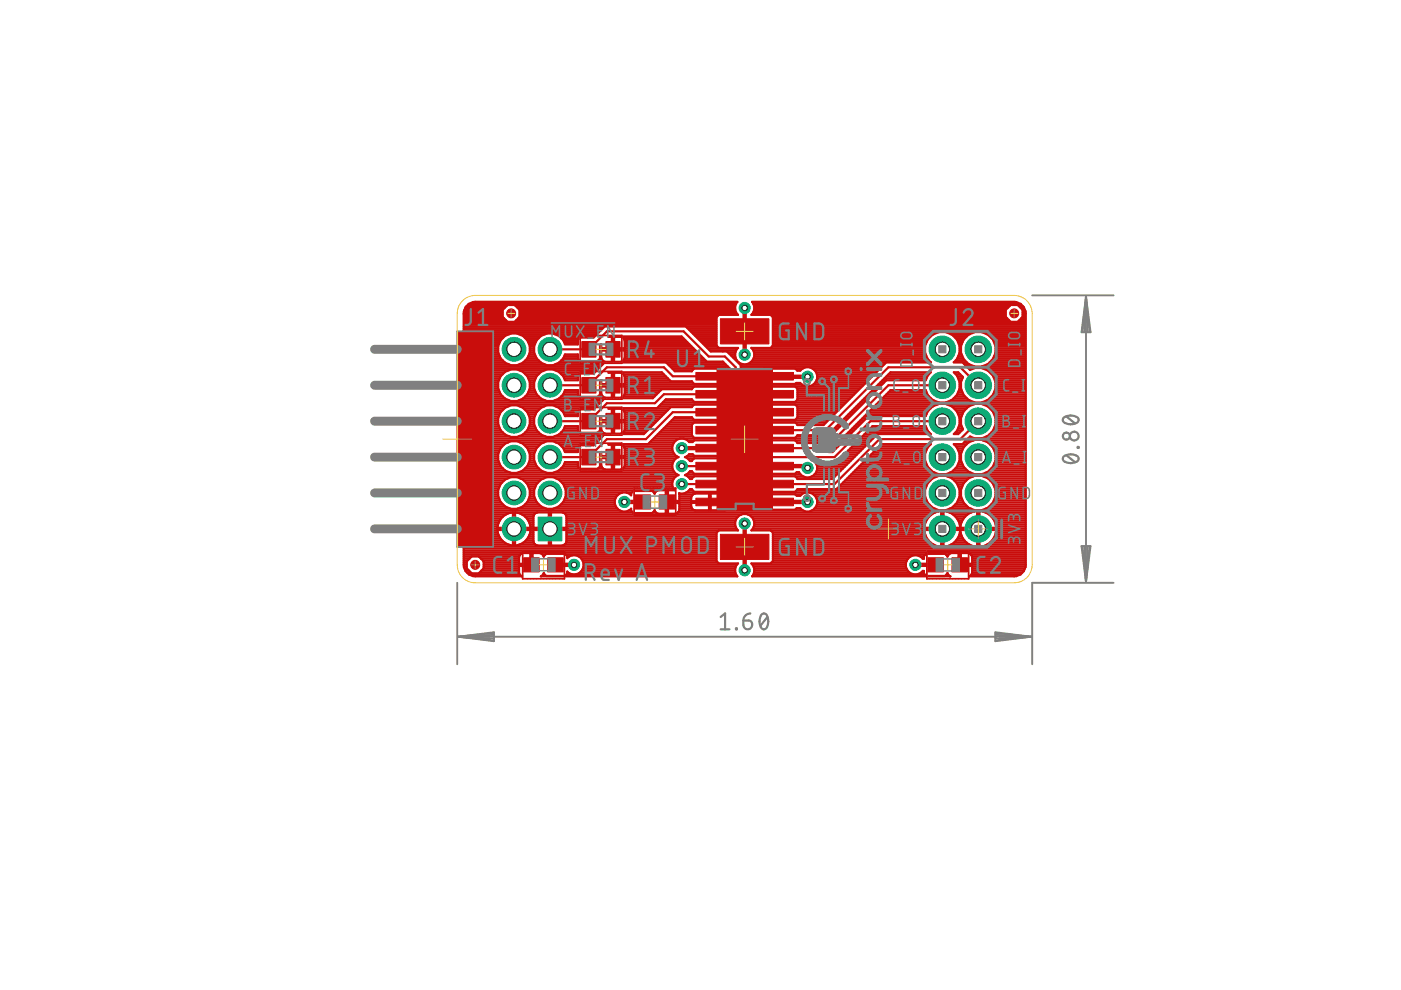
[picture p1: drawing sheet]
<svg xmlns="http://www.w3.org/2000/svg" width="297mm" height="210mm" viewBox="0 0 297 210" stroke-linecap="round" stroke-linejoin="round" font-family="sans-serif">
<g fill="#c90d0c" stroke="#c90d0c" stroke-width=".21">
<path d="M111 118.3h3.3v3h-3.3z"/>
<path d="M116.1 118.3h3.3v3h-3.3z"/>
<path d="M201.8 118.3h3.3v3h-3.3z"/>
<path d="M196.7 118.3h3.3v3h-3.3z"/>
<path d="M139.7 104.9h3.3v3h-3.3z"/>
<path d="M134.6 104.9h3.3v3h-3.3z"/>
<path d="M123.4 80h3v3.3h-3z"/>
<path d="M128.5 80h3v3.3h-3z"/>
<path d="M123.4 87.7h3v3.3h-3z"/>
<path d="M128.5 87.7h3v3.3h-3z"/>
<path d="M123.4 95.3h3v3.3h-3z"/>
<path d="M128.5 95.3h3v3.3h-3z"/>
<path d="M123.4 72.4h3v3.3h-3z"/>
<path d="M128.5 72.4h3v3.3h-3z"/>
<path d="M152.7 67.6h10.3v5.3h-10.3z"/>
<path d="M152.7 113.3h10.3v5.3h-10.3z"/>
<path d="M162.3 105.6h5.9v1.6h-5.9z"/>
<path d="M162.3 101.8h5.9v1.6h-5.9z"/>
<path d="M162.3 98h5.9v1.6h-5.9z"/>
<path d="M162.3 94.2h5.9v1.6h-5.9z"/>
<path d="M162.3 90.4h5.9v1.6h-5.9z"/>
<path d="M162.3 86.6h5.9v1.6h-5.9z"/>
<path d="M162.3 82.8h5.9v1.6h-5.9z"/>
<path d="M162.3 79h5.9v1.6h-5.9z"/>
<path d="M147.5 79h6v1.6h-6z"/>
<path d="M147.5 82.8h6v1.6h-6z"/>
<path d="M147.5 86.6h6v1.6h-6z"/>
<path d="M147.5 90.4h6v1.6h-6z"/>
<path d="M147.5 94.2h6v1.6h-6z"/>
<path d="M147.5 98h6v1.6h-6z"/>
<path d="M147.5 101.8h6v1.6h-6z"/>
<path d="M147.5 105.6h6v1.6h-6z"/>
</g>
<g fill="#c90d0c" stroke="#c90d0c" stroke-width=".21">
<circle cx="215" cy="66.4" r=".95"/>
<circle cx="100.8" cy="119.8" r=".95"/>
<circle cx="108.4" cy="66.4" r=".95"/>
</g>
<path d="M157.9 65.3v9.9M165.3 79.8l-.1 .1h6M144.5 95h6M165.3 98.8h5.5l.4 .4M117.8 119.8h3.9M132.4 106.4h3.9M157.9 111v9.9M165.3 106.4h5.9M194.1 119.8h4.3" fill="none" stroke="#c90d0c" stroke-width=".93"/>
<g fill="none" stroke="#c90d0c" stroke-width=".47">
<path d="M98.3 77.2h9.5M98.3 69.2h53.6M98.3 73h7.5M98.3 73.8h7.3M98.3 78.9h8.7M98.3 76.8h8.7M98.3 79.8h7.9M98.3 79.4h8.3M98.3 78.5h9.6M98.3 78.1h28.7M98.3 77.6h29.1M98.3 76.4h8.3"/>
<path d="M98.3 75.9h7.8M98.3 75.5h7.7M98.3 75.1h7.5M98.3 74.7h7.3M98.3 74.3h7.3M98.3 73.4h7.3M98.3 72.5h7.7M98.3 72.1h7.9M98.3 71.7h8.3M98.3 71.3h8.7M98.3 70.8h9.7M98.3 70.4h28.7"/>
<path d="M98.3 70h29.1M98.3 69.6h29.6M98.3 68.7h53.6M98.3 68.3h53.6M98.3 67.9h9M98.3 67.4h8.5M98.3 67h8.3M98.3 66.6h8.3M98.3 66.2h8.3M98.5 65.7h8.1M98.6 65.3h8.4M98.9 64.9h8.5"/>
<path d="M99.4 64.5h56.7M100.5 64h55.8l-.4 .9M100.8 64a2.46 2.46 0 0 0-2.5 2.4v53.4M106.1 76a3.4 3.4 0 0 1 2.9-5.3 3.4 3.4 0 0 1 2.8 5.3M106.1 76a3.4 3.4 0 0 0 5.7 0M106.6 65.7l1-1h1.5l1.1 1M106.6 65.7v1.5l1 1h1.5l1.1-1v-1.5M109.3 64.9h46.6M109.5 67.9h42.4M109.8 65.3h46.1M109.9 67.4h42M110 70.8h5.6"/>
<path d="M110 78.5h5.5M110.1 77.2h5.4M110.2 67h41.9M110.2 66.6h46.1M110.2 66.2h45.9M110.2 65.7h45.7M110.9 71.3h3.8M111 78.9h3.6M111 76.8h3.6M111.3 71.7h2.9M111.4 79.4h2.8M111.4 76.4h2.8"/>
<path d="M111.8 72.1h2M111.8 79.8h2M111.8 75.9h1.9M112 72.5h1.6M112 75.5h1.6M112.2 73h1.2M112.2 75.1h1.2M112.3 73.8h.9M112.3 74.7h.9M112.3 74.3h.9M112.3 73.4h.9M113.7 76a3.4 3.4 0 0 0 5.7 0"/>
<path d="M113.7 79.8a3.4 3.4 0 0 1 5.7 0M113.7 79.8l-.5 1.2M116.6 74.1h8.3l3.8-3.8h16.2l5.4 5.3h3.4l2.3 2.3v6.1l3.4 3.4h5.9M117.6 70.8h9M117.7 78.5h8.8M117.7 77.2h10.1M118.5 71.3h7.7M118.6 78.9h7.5M118.6 76.8h34.8M119 71.7h3.9M119 79.4h3.9M119 76.4h3.8"/>
<path d="M119.4 72.1h3.1M119.4 79.8h3.1M119.4 75.9h3.1M119.6 72.5h2.9M119.6 75.5h2.9M126.9 76.4h.8M127.2 73.8h19.8M127.2 75.9h.3M127.2 75.5h.3M127.2 75.1h.3M127.2 74.7h.3M127.2 74.3h2.5"/>
<path d="M127.2 73.4h.3M127.5 73l-.3 .2v2.9l-.5 .5h-3.7l-.5-.5v-1h-2.7l-.4 .9M127.5 73v.8M127.5 73h.1M128.2 69.2l-2.4 2.4h-2.8l-.5 .5v.9h-2.7a3.4 3.4 0 0 0-4.8-2 3.4 3.4 0 0 0-1.3 5M128.2 76.8l-2.4 2.4h-2.8l-.5 .5v.9h-2.7l-.4-.8M129.7 73h.5M129.7 79.8h.5M129.7 79.4h.5M129.7 76.4h.5M129.7 75.9h.5M129.7 75.5h.5"/>
<path d="M129.7 75.1h.5M129.7 74.7h.5M129.7 73.4h.5M129.7 72.5h.5M129.7 72.1h.5M129.7 71.7h.5M130.2 74.3h17.2M132.1 71.7h12.8M132.2 79.4h8.5M132.2 76.4h17.3M132.4 79.8h8.7M132.4 75.9h16.7"/>
<path d="M132.4 72.1h12.9M132.5 73h13.6M132.5 75.5h16.2M132.5 75.1h15.8M132.5 74.7h15.3M132.5 73.4h14.1M132.5 72.5h13.2M141.2 76.8l1.9 1.9h3.6l.5-.6h6.6l.5 .5v2.3l-.5 .5h-6.6l-.5-.6h-4.5l-.6-.6M141.6 77.2h12.2M142 77.6h12.2M142.5 78.1h12.2M142.9 78.5h3.9"/>
<path d="M145.4 69.2l5.3 5.3h3.4l3 2.9v6.1l2.8 2.8h1.6l.5-.5h6.6l.5 .5v2.2l-.5 .5h-6.6l-.5-.5h-2.5l-4.1-4.1v-6.1l-1.7-1.6h-3.4l-5.3-5.4h-15.4l-.1 .1h.7v5.3l-1.6-.1-.5-.5-.1-1.8h5l-.1 1.8-.6 .5-1.6 .1v-5.3h1.4l.5 .2 .4 .7v1.5M145.8 69.6h6.1M146.2 70h5.7M146.6 70.4h5.3M147 70.8h4.9M147.4 71.3h4.5M147.9 71.7h4M148.3 72.1h3.6M148.7 72.5h3.2M149.2 73h2.7M149.6 73.4h2.4M150 73.8h6.4"/>
<path d="M150.4 74.3h5.7M150.5 79.8h-7.9l-1.8-1.9h-12.1l-3.8 3.8h-8.3M154.2 78.5h.7M154.3 74.7h1.6M154.3 78.9h.6M154.3 79.8h.6M154.3 79.4h.6M154.7 75.1h1.2M155.1 75.5h.8M155.6 75.9h.4M155.9 64.9v.8M155.9 65.7l.3 .7 .3 .4h-4.1l-.5 .4v6.1l.5 .5h4.1a2.03 2.03 0 0 0-.6 2 2.03 2.03 0 0 0 1.6 1.4"/>
<path d="M156 76.4h.2M156.4 76.8h.2M156.8 77.2h30.7M157.1 78.9h4.4M157.1 79.8h4.4M157.1 79.4h4.4M157.1 78.5h4.5M157.1 78.1h13.2M157.1 77.6h30M159.4 73.8h36.7M159.5 66.6h53.7M159.6 76.4h37.3"/>
<path d="M159.7 74.3h36.4M159.7 66.2h53.5M159.7 64.5h56.7M159.8 75.9h36.8M159.9 74.7h36.2M159.9 65.7h53.3M159.9 64.9h54.2M159.9 65.7l-.6 1.1h4.1l.5 .4v6.1l-.5 .5h-4.1a2.02 2.02 0 0 1 .6 2 2.02 2.02 0 0 1-1.6 1.4M159.9 64.9v.8M159.9 75.5h36.5M159.9 75.1h36.4M159.9 65.3h53.7"/>
<path d="M163.6 67h49.6M163.7 73.4h32.4M163.9 69.2h53.6M163.9 73h32.4M163.9 72.5h32.6M163.9 72.1h32.7M163.9 71.7h33.1M163.9 71.3h33.5M163.9 70.8h34.1M163.9 70.4h35.2M163.9 70h53.6M163.9 69.6h53.6"/>
<path d="M163.9 68.7h53.6M163.9 68.3h53.6M163.9 67.9h50M163.9 67.4h49.6M169 78.5h.8M172.1 78.1h14.5M172.7 78.5h13.5M173 78.9h12.8M173.2 79.4h12.2M173.2 79.8h11.8M187.9 76.8l-13.3 13.3h-5.5l-.5-.5M188 79.8h8.6"/>
<path d="M188.4 79.4h8.6M196.1 73.3v1.5l.6 1.3 .7 .7h-38.2M196.1 73.3a3.7 3.7 0 0 1 3.7-3 3.7 3.7 0 0 1 3.7 3M200.5 70.4h6.2M201.5 70.8h4.1M202.2 71.3h2.8M202.6 71.7h2M202.6 79.4h1M202.6 76.4h1.9M202.9 79.8h1.1M202.9 72.1h1.4M203 75.9h1.2"/>
<path d="M203.1 72.5h1M203.1 75.5h.9M203.3 73h.6M203.3 75.1h.6M203.5 73.8h.3M203.5 73.3v1.5l-.6 1.3-.7 .7h2.8M203.5 74.7h.3M203.5 74.3h.3M203.5 73.4h.3M203.8 73.3a3.7 3.7 0 0 0 3.6 4.5 3.7 3.7 0 0 0 3.7-4.5M203.8 73.3a3.7 3.7 0 0 1 3.6-3 3.7 3.7 0 0 1 3.7 3M204 76.8l1.7 1.6a3.7 3.7 0 0 1 5.4 2.7 3.7 3.7 0 0 1-4.3 4.2 3.7 3.7 0 0 1-2.6-5.4l-1-1h-1a3.7 3.7 0 0 1-.4 5.9 3.7 3.7 0 0 1-5.5-2.1h-7.5l-13.1 13.1h.8l7.6-7.6h12.2a3.7 3.7 0 0 1 4.4-2.5 3.7 3.7 0 0 1 2.8 4.3"/>
<path d="M204.4 77.2h1.1M204.9 77.6h1.6M205.3 78.1h1.3M208.2 70.4h9.3M208.2 78.1h9.3M208.3 77.6h9.2M209.2 70.8h8.3M209.3 78.5h8.2M209.3 77.2h8.2M209.8 71.3h7.7M209.8 78.9h7.7M209.8 76.8h7.7"/>
<path d="M210.2 71.7h7.3M210.2 79.4h7.3M210.3 76.4h7.2M210.6 79.8h6.9M210.6 72.1h6.9M210.6 75.9h6.9M210.7 72.5h6.8M210.8 75.5h6.7M210.9 73h6.6M210.9 75.1h6.6M211.1 73.8h6.4M211.1 74.7h6.4"/>
<path d="M211.1 74.3h6.4M211.1 73.4h6.4M213.2 65.7v1.5l1.1 1h1.5l1-1v-1.5M213.2 65.7l1.1-1h1.5l1 1M215 64a2.46 2.46 0 0 1 2.5 2.4v53.4M215.3 64h-55.9l.5 .9M216 64.9h.9M216.1 67.9h1.4M216.4 65.3h.7M216.6 67.4h.9M216.8 67h.7M216.8 66.6h.7"/>
<path d="M216.8 66.2h.6M216.8 65.7h.5M98.3 89.6h7.3M98.3 89.1h7.3M98.3 84.5h8.7M98.3 86.6h8.7M98.3 81.9h7.3M98.3 80.6h7.5M98.3 93h29M98.3 82.7h7.5M98.3 81.5h7.3M98.3 99.8h8.8"/>
<path d="M98.3 99.3h8.4M98.3 98.9h7.9M98.3 98.5h7.7M98.3 98.1h7.5M98.3 97.6h7.3M98.3 97.2h7.3M98.3 96.8h7.3M98.3 96.4h7.3M98.3 95.9h7.5M98.3 95.5h7.6M98.3 95.1h7.8M98.3 94.7h8.2"/>
<path d="M98.3 94.2h8.6M98.3 93.8h9.4M98.3 93.4h28.6M98.3 92.5h9.7M98.3 92.1h8.7M98.3 91.7h8.3M98.3 91.2h7.9M98.3 90.8h7.7M98.3 90.4h7.5M98.3 90h7.3M98.3 88.7h7.3M98.3 88.3h7.5"/>
<path d="M98.3 87.8h7.7M98.3 87.4h7.8M98.3 87h8.2M98.3 86.1h9.5M98.3 85.7h28.6M98.3 85.3h29.1M98.3 84.9h9.6M98.3 84h8.3M98.3 83.6h7.9M98.3 83.2h7.7M98.3 82.3h7.3M98.3 81h7.3"/>
<path d="M98.3 80.2h7.7M105.6 81a3.4 3.4 0 0 1 3.4-2.7 3.4 3.4 0 0 1 3.3 2.7M105.6 82.3a3.4 3.4 0 0 0 3.4 2.8 3.4 3.4 0 0 0 3.3-2.8M105.6 81v1.3M106.1 87.4a3.4 3.4 0 0 1 5.7 0M106.1 87.4a3.4 3.4 0 0 0 2.9 5.3 3.4 3.4 0 0 0 2.8-5.3M107.1 99.8a3.4 3.4 0 0 1-.7-5.1 3.4 3.4 0 0 1 5.1 0 3.4 3.4 0 0 1-.6 5.1M107.1 99.8l1.2 .5h1.3l1.3-.5M109.9 92.5h5.7M110 84.9h5.5M110.1 86.1h5.3M110.2 93.8h5.2"/>
<path d="M110.9 99.8h3.8M110.9 92.1h3.8M111 84.5h3.6M111 86.6h3.6M111 94.2h3.5M111.3 99.3h3M111.3 91.7h2.9M111.4 84h2.8M111.4 87h2.8M111.5 94.7h2.6M111.7 98.9h2.2M111.8 91.2h2"/>
<path d="M111.8 83.6h2M111.8 87.4h1.9M111.8 95.1h1.9M112 98.5h1.6M112 90.8h1.6M112 83.2h1.6M112 80.2h1.6M112 95.5h1.6M112 87.8h1.6M112.1 98.1h1.4M112.1 90.4h1.3M112.2 80.6h1.2"/>
<path d="M112.2 82.7h1.2M112.2 88.3h1.2M112.2 95.9h1.2M112.3 97.6h1M112.3 89.6h.9M112.3 89.1h.9M112.3 81.9h.9M112.3 81.5h.9M112.3 81v1.3M112.3 97.2h.9M112.3 96.8h.9M112.3 96.4h.9"/>
<path d="M112.3 90h.9M112.3 88.7h.9M112.3 82.3h.9M112.3 81h.9M113.2 81v1.3M113.2 82.3l.5 1.3M113.7 87.4a3.4 3.4 0 0 0 1.4 4.9 3.4 3.4 0 0 0 4.7-1.9h2.7v.9M113.7 87.4a3.4 3.4 0 0 1 5.7 0M113.7 83.6a3.4 3.4 0 0 0 5.7 0M114.7 99.8l1.2 .5h1.4l1.2-.5M117.6 92.5h10.1M117.6 84.9h10.2"/>
<path d="M117.8 86.1h8.7M117.9 93.8h8.6M118.5 99.8h24.3M118.5 92.1h9.7M118.6 84.5l19.8-.1 1.9-1.9h6.4l.5-.5h6.6l.5 .4v2.3l-.5 .5h-6.6l-.5-.6h-5.5l-1.9 2M118.6 86.6h7.5M118.7 94.2h7.3M118.9 99.3h4.1M119 91.7h3.9M119 84h3.9M119 87h3.8M119.1 94.7h3.7"/>
<path d="M119.3 98.9h3.2M119.4 91.2h3.1M119.4 83.6h3.1M119.4 87.4h3.1M119.5 95.1h3M119.6 98.5h2.9M119.6 90.8h2.9M119.6 83.2h2.9M119.6 80.2h2.9M119.6 95.5h2.9M119.6 87.8h2.9M119.8 98.1h2.7"/>
<path d="M119.8 90.4h2.7M122.5 98.9v-.9h-2.7l-.4 .8-.9 1M122.5 91.3l.5 .5h3.7l.5-.5M122.5 98.9l.5 .5h3.7l.5-.5M126.8 99.3h1M126.8 91.7h1M126.9 84h.9M127.2 89.6h.3M127.2 89.1h2.5M127.2 81.9h27.7M127.2 82.7h.3M127.2 81.5h27.7"/>
<path d="M127.2 98.9h.3M127.2 98.5h.3M127.2 98.1h.3M127.2 97.6h.3M127.2 97.2h.3M127.2 96.8h2.5M127.2 96.4h.3M127.2 91.2h.3M127.2 90.8h.3M127.2 90.4h.3M127.2 90h.3M127.2 88.7h.3"/>
<path d="M127.2 83.6h.3M127.2 83.2h.3M127.2 82.3h.3M127.2 81h.3M127.4 95.9h.1M127.4 88.3h.1M127.4 80.6h.1M127.5 81.4v-.8l-.3 .3v2.8l-.5 .5h-3.7l-.5-.5v-1h-2.7l-.4 .9M127.9 99.4l.4 .1h1.4v-5.2h-.7l.1-.1h8.3l5.7-5.7h3.6l.5 .5h6.6l.5-.5v-2.2l-.5-.5h-6.6l-.5 .5h-4.5l-5.7 5.7h-8.3l-2.4 2.4h-2.8l-.5 .5v.9h-2.7a3.4 3.4 0 0 0-5.3-1.6 3.4 3.4 0 0 0 .2 5.6M127.9 99.4l-.4-.7v-1.6h5v1.6l-.4 .7M128.2 84.4l-2.4 2.4h-2.8l-.5 .5v.9h-2.7l-.4-.8M129.1 94.2h13.6"/>
<path d="M129.7 89.6h.5M129.7 80.6h.5M129.7 82.7h.5M129.7 99.3h.5M129.7 98.9h.5M129.7 98.5h.5M129.7 98.1h.5M129.7 97.6h.5M129.7 97.2h.5M129.7 96.4h.5M129.7 95.9h.5M129.7 95.5h.5"/>
<path d="M129.7 95.1h.5M129.7 94.7h.5M129.7 91.7h.5M129.7 91.2h.5M129.7 90.8h.5M129.7 90.4h.5M129.7 90h.5M129.7 88.7h.5M129.7 88.3h.5M129.7 87.8h.5M129.7 87.4h.5M129.7 87h.5"/>
<path d="M129.7 84h.5M129.7 83.6h.5M129.7 83.2h.5M129.7 82.3h.5M129.7 81h.5M129.7 80.2h.5M130.2 89.1h9.2M130.2 96.8h13.4M132.1 99.3h10.5M132.1 91.7h4.8M132.2 84h6.6M132.2 87h9.3"/>
<path d="M132.2 94.7l.3 .4v1.6h-5v-.9l-.3 .3v2.8M132.2 94.7l-.6-.4h-1.4v5.2h1.4l.5-.1M132.2 94.7h10.3M132.4 98.9h10.1M132.4 91.2h4.9M132.4 83.6h6.8M132.4 95.1h10.1M132.4 87.4h8.7M132.5 81.4v-1.5l-.3-.5-.6-.4h-1.4v5.3h1.4l.6-.4 .3-.4v-1.6M132.5 89.6h6.5M132.5 80.6h9.5M132.5 82.7h7.6"/>
<path d="M132.5 98.5h10M132.5 98.1h10.2M132.5 97.6h10.4M132.5 97.2h10.8M132.5 96.4h10.5M132.5 95.9h10.2M132.5 95.5h10.1M132.5 90.8h5.2M132.5 90.4h5.6M132.5 90h6.1M132.5 88.7h7.3M132.5 88.3h7.8"/>
<path d="M132.5 87.8h8.2M132.5 83.2h7.2M132.5 82.3h14.3M132.5 81h14.3M132.5 80.2h9.1M137.8 93.8h5.1M138.2 93.4h5.1M138.6 93h16.3M139 92.5h7.9M139.4 92.1h7.3M139.7 86.1h7.1M139.9 91.7h6.8"/>
<path d="M140.1 85.7h16.1M140.3 91.2h6.4M140.5 85.3h15.3M140.7 90.8h6M141 84.9h5.8M141.2 90.4h5.5M141.6 80.2l-1.3-1.3h-11.2l-.1 .1h.7v5.3h-1.4l-.6-.4-.2-.4v-1.6M141.6 90h5.2M142 86.6h-12.9l-.1 .1h.7v5.2h-1.4l-.6-.4-.2-.4v-1.6h5l-.1 1.8-.3 .4-.5 .2h-1.4v-5.2h1.4l.5 .1 .3 .5 .1 1.8h-5v-.9l-.3 .3v2.8M142 89.6h12.8M142.4 89.1h33.2M142.9 88.7h4"/>
<path d="M144.1 93a2.05 2.05 0 0 0-1.6 1.8 2.05 2.05 0 0 0 1.4 2.1 2.01 2.01 0 0 0-1.4 1.9 2.01 2.01 0 0 0 1.4 1.9 1.97 1.97 0 0 0-.9 3.2h-1.4v5h1.8l.6-.6M144.5 98.8h6M144.9 93l.8 .3 .4 .4h.7l.4-.3h6.6l.5 .5v2.3l-.5 .4h-6.6l-.4-.3h-.7l-.4 .4-.5 .2 .5 .2 .6 .6h.4l.5-.5h6.6l.5 .5v2.3l-.5 .5h-6.6l-.5-.6h-.4l-.6 .6-.5 .2 .5 .2 .6 .6M145.6 96.8h12.8M145.8 93.4h1.4M145.8 97.2h1.4M146.1 96.4h.8M146.2 97.6h.5M150.5 87.4h-7.9l-5.7 5.7h-8.2l-3.8 3.8h-8.3M150.5 83.6h-9.7l-1.9 1.9h-10.2l-3.8 3.8h-8.3M150.5 91.2h5.5M153.8 93.4h4.7"/>
<path d="M153.8 97.2h4.2M154.1 96.4h4.3M154.1 92.5h.4M154.2 88.7h7.4M154.2 84.9h1.2M154.2 81h.7M154.2 82.3h.7M154.2 90h.1M154.2 86.1h2.5M154.2 93.8h3.9M154.3 97.6h3.3M154.3 84.5h.7"/>
<path d="M154.3 86.6h2.8M154.3 80.6h.6M154.3 82.7h.6M154.3 99.8h1.1M154.3 99.3h1.6M154.3 98.9h2M154.3 98.5h2.4M154.3 98.1h2.8M154.3 95.9h3.7M154.3 95.5h3.6M154.3 95.1h3.5M154.3 94.7h3.5"/>
<path d="M154.3 94.2h3.6M154.3 88.3h4.5M154.3 87.8h4.1M154.3 87.4h3.6M154.3 87h3.2M154.3 84h.6M154.3 83.6h.6M154.3 83.2h.6M154.3 80.2h.6M155.6 89.2l-.8 .3-.5 .5-.5-.4M156.4 89.2a2.06 2.06 0 0 1 1.3 3.1 2.06 2.06 0 0 1-3.4 .1l-.5 .4h-6.6l-.5-.4v-2.3l.5-.5M157 93h2.2"/>
<path d="M157.1 81.9h25.7M157.1 80.6h4.4M157.1 82.7h4.4M157.1 81.5h12.8M157.1 83.2h4.4M157.1 82.3h4.5M157.1 81h4.5M157.1 80.2h4.4M157.1 83.6h4.4M157.2 89.6h18M157.5 92.5h4.1M157.5 84h4"/>
<path d="M157.6 90h3.9M157.8 92.1h3.7M157.8 90.4h3.7M158 84.5h3.5M158 91.7h3.5M158 91.2h3.5M158 90.8h3.5M158.4 84.9h3.2M158.5 99.8h3M158.8 85.3h20.6M158.9 99.3h2.6M159.3 85.7h19.7"/>
<path d="M159.3 98.9h2.2M159.7 86.1h1.9M159.7 98.5h1.8M160.2 98.1h1.3M160.4 93h15.2M161.1 93.4h.8M161.5 82.4l.5-.4h6.6l.5 .4v2.3l-.5 .5h-6.6l-.5-.5zM161.5 93.8a2.05 2.05 0 0 0-3.1-.4 2.05 2.05 0 0 0 .2 3.2l-4.6 4.6-.2-.2h-6.6l-.5 .6-.4-.1M161.5 93.8h.1M168.6 93.4h6.6M168.9 92.5h7.1M168.9 88.7h7.1"/>
<path d="M169 84.9h10.9M169 82.3h13.4M169 86.1h9.6M169 90h5.8M169 93.8h5.7M169.1 84.5h11.2M169.1 86.6h9M169.1 82.7h12.9M169.1 88.3h7.3M169.1 87.8h7.8M169.1 87.4h8.2M169.1 87h8.6"/>
<path d="M169.1 84h11.6M169.1 83.6h12M169.1 83.2h12.4M170.8 81.9l-.7-.3-.4-.4h-.9l-.2 .2h-6.6l-.5-.5v-2.3l.5-.5h6.6l.5 .5h.6a2.05 2.05 0 0 1 3.3 .3 2.05 2.05 0 0 1-1.4 3M172.5 81.5h10.8M172.9 81h10.8M172.9 98.1a2.04 2.04 0 0 1-.6 2.9 2.04 2.04 0 0 1-2.9-.9h-.5l-.3 .4h-6.6l-.5-.5v-2h-1.3l-6.4 6.3h-6.6l-.5-.6h-.4a2.01 2.01 0 0 1-2.3 .9v1.6h-2.8v-2.3l-1.8 .1M172.9 98.1h7.1M173.1 80.6h11M173.1 98.5h6.5M173.2 99.8h5.1M173.2 99.3h5.5"/>
<path d="M173.2 98.9h6M173.2 80.2h11.3M175.6 92.1h.8M176 95.5h.8M176.1 91.7h.7M176.5 95.1h.7M176.5 91.2h.8M176.9 94.7h.8M176.9 90.8h.8M177.3 94.2h.8M177.3 90.4h.8M177.7 97.6h2.7"/>
<path d="M177.7 93.8h.8M177.8 90h.8M178.2 97.2h2.6M178.2 93.4h.8M178.2 89.6h.8M178.6 96.8h2.7M178.6 89.1h.8M178.6 93h.8M179 96.4h2.7M179 92.5h.8M179 88.7h.8M179.4 95.9h2.7"/>
<path d="M179.5 92.1h.7M179.5 88.3h.8M179.9 95.5h2.6M179.9 91.7h.8M179.9 87.8h.8M180.3 95.1h2.7M180.3 91.2h.8M180.3 87.4h.8M180.7 94.7h2.7M180.7 90.8h.8M180.7 87h.8M181.1 94.2h2.7"/>
<path d="M181.1 90.4h.8M181.2 86.6h.7M181.3 99.8h16.2M181.5 93.8h2.8M181.6 90h.8M181.6 86.1h.8M181.7 99.3h15.3M182 93.4h2.7M182 89.6h.8M182 85.7h.8M182.2 98.9h14.5M182.4 93h2.7"/>
<path d="M182.4 89.1h.8M182.4 85.3h.8M182.6 98.5h13.9M182.8 92.5h2.7M182.8 88.7h.8M182.9 84.9h.8M183 98.1h13.3M183.3 92.1h2.6M183.3 84.5h.8M183.3 88.3h.8M183.4 97.6h12.7M183.7 91.7h13.3"/>
<path d="M183.7 87.8h12.7M183.7 84h.8M183.9 97.2h12.2M184.1 91.2h12.5M184.1 87.4h12.5M184.1 83.6h.8M184.3 96.8h11.8M184.5 90.8h12M184.6 87h12.3M184.6 83.2h.8M184.7 96.4h11.4M185 90.4h11.3"/>
<path d="M185 86.6h12.3M185 82.7h.8M185.1 95.9h11.1M185.4 86.1h12.4M185.4 82.3h.8M185.6 95.5h10.8M185.8 85.7h13.1M185.8 81.9h.8M186 95.1h10.6M186.2 85.3h12.8M186.3 81.5h.8M186.4 94.7h10.5"/>
<path d="M186.7 84.9h11.3M186.7 81h.8M186.8 94.2h10.5M187.1 84.5h10.3M187.1 80.6h9.2l.4-1 .7-.7h-8.6l-13.3 13.4h-6.4l-.5 .5h-6.6l-.5-.4v-2.3l.5-.5M187.5 84h9.5M187.5 80.2h8.9M187.9 80.6l-13.3 13.3h-5.5l-.5-.5h-6.6l-.5 .4M188 83.6h8.6M188.4 83.2h8M196.1 97.6v-1.4l.6-1.4 .7-.6h-10.5l-9.5 9.5h-8.3l-.5 .6h-6.6l-.5-.5v-2.3l.5-.5h6.6l.5 .6h7.4l9.5-9.6h11.4l-.7-.6-.4-1h-11.3l-7.6 7.6h-4.6l.1 .1M196.1 97.6a3.7 3.7 0 0 0 3.7 3 3.7 3.7 0 0 0 3.7-3"/>
<path d="M199.8 81.7h-11.4l-13.4 13.3h-15.1l-.1-.1M199.8 89.3h-15.2l-7.7 7.6h-17.1l-5.7 5.7h-9.6M200.6 85.3h6M200.7 85.7h5.8M201.6 84.9h4M201.7 86.1h3.7M202.1 99.8h3M202.2 84.5h2.8M202.2 86.6h2.8M202.3 94.2h2.6M202.5 99.3h2.2M202.6 91.7h.9"/>
<path d="M202.6 84h2M202.7 87h1.8M202.7 94.7h1.8M202.9 98.9h1.4M202.9 91.2h1M202.9 83.6h1.3M203 87.4h1.2M203 95.1h1.2M203.1 98.5h1M203.1 90.8h1M203.1 83.2h1M203.1 80.2h1"/>
<path d="M203.2 95.5h.8M203.2 87.8h.8M203.3 98.1h.6M203.3 90.4h.6M203.3 80.6h.6M203.3 82.7h.6M203.3 88.3h.6M203.3 95.9h.6M203.5 89.6h.3M203.5 89.1h.3M203.5 81.9h.3M203.5 90l-.6 1.4-.7 .6h1l1-1-.4-1"/>
<path d="M203.5 81.5h.3M203.5 97.6h.3M203.5 97.2h.3M203.5 96.8h.3M203.5 96.4h.3M203.5 90h.3M203.5 88.7h.3M203.5 82.3h.3M203.5 81h.3M203.8 90a3.7 3.7 0 0 1 3.6-4.4 3.7 3.7 0 0 1 3.7 4.4M203.8 97.6a3.7 3.7 0 0 0 3.6 3 3.7 3.7 0 0 0 3.7-3M204.4 93.8h1"/>
<path d="M204.8 93.4h1.6M205.3 93h12.2M205.3 93.8a3.7 3.7 0 0 1 4.2 0 3.7 3.7 0 0 1 1.6 3.8M205.3 93.8l-1 1-.5 1.4v1.4M206.7 93l-1-.5-1.7 1.7h-1.8l.7 .6 .6 1.4v1.4M207.4 81.7l-3.8-3.8h-15.2l-13.4 13.3h-9.7M207.4 89.3l-3.8 3.8h-17.1l-9.6 9.5h-11.6M208.2 85.3h9.3M208.3 85.7h9.2M208.4 93.4h9.1M209.2 92.5h8.3M209.3 84.9h8.2"/>
<path d="M209.4 86.1h8.1M209.4 93.8h8.1M209.7 99.8h7.8M209.8 92.1h7.7M209.8 84.5h7.7M209.8 86.6h7.7M209.9 94.2h7.6M210.2 99.3h7.3M210.2 91.7h7.3M210.2 84h7.3M210.3 87h7.2M210.3 94.7h7.2"/>
<path d="M210.5 98.9h7M210.5 91.2h7M210.6 83.6h6.9M210.6 87.4h6.9M210.6 95.1h6.9M210.7 98.5h6.8M210.7 90.8h6.8M210.8 87.8h6.7M210.8 83.2h6.7M210.8 80.2h6.7M210.8 95.5h6.7M210.9 98.1h6.6"/>
<path d="M210.9 90.4h6.6M210.9 80.6h6.6M210.9 82.7h6.6M210.9 95.9h6.6M210.9 88.3h6.6M211.1 89.6h6.4M211.1 89.1h6.4M211.1 81.9h6.4M211.1 90l-.6 1.4-1 1-1.4 .6M211.1 81.5h6.4M211.1 97.6h6.4M211.1 97.2h6.4"/>
<path d="M211.1 96.8h6.4M211.1 96.4h6.4M211.1 90h6.4M211.1 88.7h6.4M211.1 82.3h6.4M211.1 81h6.4M98.3 119.8a2.41 2.41 0 0 0 2.5 2.4h9.9M98.3 118.5h1.2M98.3 104.4h7.3M98.3 107.8h9.9M98.3 119.7h.7M98.3 119.3h.7"/>
<path d="M98.3 118.9h.8M98.3 118h1.6M98.3 117.6h12M98.3 117.2h53.6M98.3 116.8h53.6M98.3 116.3h53.6M98.3 115.9h53.6M98.3 115.5h9.6M98.3 115.1h8.7M98.3 114.6h8.2M98.3 114.2h7.9M98.3 113.8h7.6"/>
<path d="M98.3 113.4h7.4M98.3 112.9h7.3M98.3 112.5h7.2M98.3 112.1h10.5M98.3 111.7h7.2M98.3 111.2h7.3M98.3 110.8h7.4M98.3 110.4h7.6M98.3 110h7.9M98.3 109.5h8.3M98.3 109.1h8.9M98.3 108.7h10.1"/>
<path d="M98.3 108.3h33.2M98.3 107.4h8.9M98.3 107h8.4M98.3 106.6h8M98.3 106.1h7.7M98.3 105.7h7.5M98.3 105.3h7.4M98.3 104.9h7.3M98.3 104h7.3M98.3 103.6h7.4M98.3 103.2h7.6M98.3 102.7h7.8"/>
<path d="M98.3 102.3h8.2M98.3 101.9h8.6M98.3 101.5h9.3M98.3 101h45M98.3 100.6h45.3M98.3 100.2h9.8M101.6 118h8.5M102 118.5h8M102.4 118.9h7.6M102.6 119.7h9.9M102.6 119.3h7.4M105.6 113l-.1-.6h7l-.1 .6"/>
<path d="M105.7 110.8l-.2 1.1h7l-.3-1.1M105.7 110.8a3.5 3.5 0 0 1 3.1-2.2v7.1a3.5 3.5 0 0 1-3.2-2.7M108.8 115.5h.4M108.8 115.1h.4M108.8 114.6h.4M108.8 114.2h.4M108.8 113.8h.4M108.8 113.4h.4M108.8 112.9h.4M108.8 112.5h.4M108.8 111.7h.4M108.8 111.2h.4"/>
<path d="M108.8 110.8h.4M108.8 110.4h.4M108.8 110h.4M108.8 109.5h.4M108.8 109.1h.4M108.8 108.7h.4M109.2 112.1h7.2M109.5 108.7h4.3M109.7 107.8h6.1M109.9 100.2h5.8M110 115.5h3.5M110.3 101.5h5"/>
<path d="M110.7 109.1h2.5M110.8 107.4h4M110.9 115.1h2.3M111.1 101.9h3.4M111.3 107h3M111.3 109.5h1.8M111.4 114.6h1.7M111.5 102.3h2.6M111.7 106.6h2.2M111.7 110h1.4M111.8 114.2h1.3M111.9 102.7h1.8"/>
<path d="M112 106.1h1.6M112 110.4h1.1M112 103.2h1.5M112.1 113.8h1M112.1 105.7h1.4M112.2 110.8a3.5 3.5 0 0 0-3-2.2v7.1a3.5 3.5 0 0 0 3.2-2.7M112.2 110.8h.9M112.2 103.6h1.2M112.3 113.4h.8M112.3 105.3h1M112.3 104.4h.9M112.3 104.9h.9"/>
<path d="M112.3 104h.9M112.4 111.2h.7M112.4 112.9h.7M112.5 118.5h.4M112.5 119.3h.4M112.5 118.9h.4M112.5 118h.4M112.5 117.6h.4M112.5 111.7h.6M112.5 112.5h.6M113.3 109l.7-.4h2.4v7.1h-2.4l-.7-.4-.2-.5v-2.4h7v2.4l-.2 .5-.6 .4h-2.5v-7.1h2.5l.4 .2 .4 .7v2.4h-7v-2.4zM115.1 117.6h.5"/>
<path d="M116.4 115.5h.4M116.4 115.1h.4M116.4 114.6h.4M116.4 114.2h.4M116.4 113.8h.4M116.4 113.4h.4M116.4 112.9h.4M116.4 112.5h.4M116.4 111.7h.4M116.4 111.2h.4M116.4 110.8h.4M116.4 110.4h.4"/>
<path d="M116.4 110h.4M116.4 109.5h.4M116.4 109.1h.4M116.4 108.7h.4M116.8 112.1h39.3M117.4 107.8h13.5M117.5 100.2h25.6M117.9 101.5h25M118.4 107.4h12.2M118.7 101.9h24M118.9 107h11.5M119.1 102.3h23.4"/>
<path d="M119.3 106.6h11M119.4 108.7h14.8M119.5 102.7h23M119.6 106.1h10.7M119.7 115.5h32.2M119.7 103.2h22.9M119.7 105.7h10.8M119.8 103.6h23M119.9 105.3h10.8M120 104.4h11.9M120 109.1h37.2M120 104.9h11.1"/>
<path d="M120 104h19.4M120 117.6h31.9M120 115.1h31.9M120.1 114.6h31.8M120.1 114.2h31.8M120.1 113.8h31.8M120.1 113.4h31.8M120.1 112.9h31.8M120.1 112.5h32.2M120.1 111.7h35.9M120.1 111.2h35.8M120.1 110.8h35.8"/>
<path d="M120.1 110.4h35.9M120.1 110h36M120.1 109.5h36.4M120.3 118h.3M120.6 118l-.3 .3v-.4l-.5-.5h-4l-.5 .6-.4-.5-.5-.2h-1.5v2.2h-2.9l.1-1.6 .5-.6h1.9v2.7h-2.5v1.4l.2 .5M120.6 118a2.05 2.05 0 0 1 2.3 0 2.05 2.05 0 0 1 .8 2.2M122.8 118h29.1M123.3 118.5h28.6M123.5 118.9h28.4M123.7 119.3h28.6M123.7 119.7h32.5M130.7 105.3a2.04 2.04 0 0 0 .4 2.7 2.04 2.04 0 0 0 2.7-.2v.5"/>
<path d="M133.2 108.3h.6M133.6 104.9h.2M133.8 108.3l.5 .5h4l.5-.5M134 104.4h-2l-.8 .3-.5 .6M138.4 108.7h.7M138.6 104.4h.3M138.8 108.3v-.1v.1M138.8 108.3h.1M138.8 108.3l.6 .6h1.8v-2.2h2.8v1.6M139.4 104l-.6 .7-.5-.6h-4l-.5 .5v.4l-1-.6M141.2 104.4h.4M141.2 107.8h.4"/>
<path d="M141.2 108.7h.4M141.2 108.3h.4M141.2 107.4h.4M141.2 107h.4M141.2 106.1h.4M141.2 105.7h.4M141.2 105.3h.4M141.2 104.9h.4M141.2 104h.4M141.6 106.6h8.7M143.7 108.7h54.5M144 108.3h26.3"/>
<path d="M144 107.8h2.7M144 107.4h2.6M144 107h2.5M144 106.1h2.5M144 105.7h2.5M144 105.3h2.6M144 104.9h2.9M145.5 104.4h50.6M145.5 100.6h9.1M145.8 101h1.3M146 104h.9M146 100.2h.9"/>
<path d="M146.2 101.5h.5M146.6 105.3l-.1 1h8l-.1-1M146.6 105.3l.3-.5 .5-.2h2.9v3.6h-2.9l-.7-.4M146.7 107.8l-.2-.4v-.8h8v.8l-.2 .4M150.3 107.8h.4M150.3 107.4h.4M150.3 107h.4M150.3 106.1h.4M150.3 105.7h.4M150.3 105.3h.4M150.3 104.9h.4M150.7 106.6h10.8"/>
<path d="M151.9 112.9l.5-.4h4.1a2.04 2.04 0 0 1-.1-2.9 2.04 2.04 0 0 1 2.9 0 2.04 2.04 0 0 1 0 2.9h4.1l.5 .4M151.9 112.9v6.1l.5 .5h4.1a1.9 1.9 0 0 0-.2 2.7h-41.6M153.9 101h.3M154.1 104.8l-.5-.2h-2.9v3.6h2.9l.7-.4M154.1 104.8l.3 .5M154.1 104h7.6M154.1 104.9h7.8M154.1 100.2h.9M154.3 107.8h7.4M154.4 105.3h7.1M154.5 107.4h7M154.5 107h7"/>
<path d="M154.5 106.1h7M154.5 105.7h7M154.6 103.6h6.9M155 103.2h6.5M155.5 102.7h6M155.9 102.3h5.6M156.3 101.9h5.2M156.8 101.5h4.7M157.2 101h4.7M157.6 100.6h12.2M158 100.2h3.7M158.6 109.1h38.9"/>
<path d="M159.3 109.5h37.7M159.6 119.7h32.5M159.6 119.8a1.93 1.93 0 0 1-.2 2.4h42.1M159.6 112.1h40M159.6 110h37.1M159.8 111.7h36.2M159.8 110.4h36.6M159.9 111.2h36.2M159.9 110.8h36.3M163.4 112.5h32.6M163.5 119.3h28.6M163.9 112.9v6.1l-.5 .5h-4.1l.3 .3"/>
<path d="M163.9 118.5h28.6M163.9 118.9h28.4M163.9 118h29.1M163.9 117.6h32.3M163.9 117.2h53.6M163.9 116.8h53.6M163.9 116.3h53.6M163.9 115.9h35.3M163.9 115.5h34.1M163.9 115.1h33.4M163.9 114.6h33M163.9 114.2h32.7"/>
<path d="M163.9 113.8h32.4M163.9 113.4h32.3M163.9 112.9h32.2M168.6 101h1.8M168.7 104.9h1.2M168.8 107.8h1M168.8 104h27.3M168.9 100.2h.5M169.1 101.5h7.5M170.8 104.4l-.7 .3-.4 .4h-.8l-.3-.3h-6.6l-.5 .5v2.3l.5 .5h6.6l.3-.4h.8a2.05 2.05 0 0 0 2.8 .4 2.05 2.05 0 0 0 .4-2.8M171.6 104.4l.8 .3 .5 .6M172.1 101h4.9"/>
<path d="M172.1 108.3h45.4M172.5 104.9h23.6M172.7 100.6h4.7M172.7 107.8h25.5M172.9 105.3h23.3M173 107.4h24.5M173 100.2h4.9M173.1 105.7h23.2M173.2 107h23.9M173.2 106.6h23.5M173.2 106.1h23.3M177.5 103.6h18.7"/>
<path d="M177.9 103.2h18.5M178.3 102.7h18.3M178.8 102.3h18M179.2 101.9h18.1M179.6 101.5h18.1M180 101h18.7M180.5 100.6h37M180.9 100.2h17.2M192.9 118l.8-.2h.8l.7 .2M192.9 118l-.5 .6-.3 .8v.8M195.2 118h.7M195.2 118l.4 .5h.3v-.6l.5-.5h4l.5 .6 .3-.5 .5-.2h1.5v2.2h2.9v-1.6l-.6-.6h-1.8v2.7h2.4v1.4l-.2 .5"/>
<path d="M196.1 111.3a3.9 3.9 0 0 1 3.5-3l-.1 7.7a3.8 3.8 0 0 1-2.2-.9M196.1 111.3l-.1 .6h15.2l-.1-.6M197.7 101.4a3.7 3.7 0 0 0 0 6.2 3.7 3.7 0 0 0 5.8-2.3M197.7 101.4a3.7 3.7 0 0 1 4.2 0 3.7 3.7 0 0 1 1.6 3.9M199.6 115.9h.4M199.6 115.5h.4M199.6 115.1h.4M199.6 114.6h.4M199.6 114.2h.4M199.6 113.8h.4M199.6 113.4h.4M199.6 112.9h.4"/>
<path d="M199.6 112.5h.4M199.6 111.7h.4M199.6 111.2h.4M199.6 110.8h.4M199.6 110.4h.4M199.6 110h.4M199.6 109.5h.4M199.6 109.1h.4M199.6 108.7h.4M200 112.1h7.2M200.3 115.9h6.6M200.6 117.6h.5"/>
<path d="M200.9 101h5.4M201.4 107.8h4.4M201.4 108.7h4.4M201.4 100.2h4.3M201.6 115.5h4M201.9 101.5h3.4M202.1 107.4h3M202.1 109.1h3M202.2 115.1h2.7M202.3 101.9h2.6M202.5 107h2.2M202.6 109.5h2"/>
<path d="M202.7 114.6h1.8M202.7 102.3h1.7M202.9 110h1.4M202.9 106.6h1.4M203 114.2h1.2M203 102.7h1.2M203.1 106.1h1M203.2 110.4h.8M203.2 103.2h.8M203.2 113.8h.8M203.2 118.5h.5M203.2 119.3h.5"/>
<path d="M203.2 118.9h.5M203.2 118h.5M203.2 117.6h.5M203.3 105.7h.6M203.3 103.6h.5M203.4 110.8h.4M203.4 113.4h.4M203.4 105.3h.4M203.5 104.4h.3M203.5 104.9h.3M203.5 104h.3M203.5 111.3a3.8 3.8 0 0 0-3.5-3l.1 7.7a3.8 3.8 0 0 0 2.2-.9"/>
<path d="M203.5 111.3l.1 .5M203.5 111.2h.2M203.5 112.9h.2M203.6 111.7h.1M203.6 112.5h.1M203.6 112.4a3.8 3.8 0 0 0 1.3 2.7M203.6 111.8v.1M203.6 112.4h.1M203.6 112.4a3.8 3.8 0 0 1-1.3 2.7M203.7 111.3a3.9 3.9 0 0 1 3.5-3l-.1 7.7a3.8 3.8 0 0 1-2.2-.9M203.7 111.3l-.1 .5M203.7 119.7h13.8"/>
<path d="M203.8 105.3a3.7 3.7 0 0 0 3.6 3 3.7 3.7 0 0 0 3.7-3M205.3 101.4a3.7 3.7 0 0 1 4.2 0 3.7 3.7 0 0 1 1.6 3.9M205.3 101.4l-1 1.1-.5 1.3v1.5M205.9 117.6h11.6M206.1 118h11.4M206.1 118.5h11.4M206.1 119.3h11.4M206.1 118.9h11.4M207.2 115.9h.4M207.2 115.5h.4M207.2 115.1h.4M207.2 114.6h.4"/>
<path d="M207.2 114.2h.4M207.2 113.8h.4M207.2 113.4h.4M207.2 112.9h.4M207.2 112.5h.4M207.2 111.7h.4M207.2 111.2h.4M207.2 110.8h.4M207.2 110.4h.4M207.2 110h.4M207.2 109.5h.4M207.2 109.1h.4"/>
<path d="M207.2 108.7h.4M207.6 112.1h9.9M207.9 115.9h9.6M208.5 101h9M209 107.8h8.5M209 108.7h8.5M209.1 100.2h8.4M209.2 115.5h8.3M209.5 101.5h8M209.7 107.4h7.8M209.7 109.1h7.8M209.9 115.1h7.6"/>
<path d="M209.9 101.9h7.6M210.1 107h7.4M210.2 109.5h7.3M210.3 114.6h7.2M210.4 102.3h7.1M210.5 110h7M210.5 106.6h7M210.6 114.2h6.9M210.6 102.7h6.9M210.7 106.1h6.8M210.8 110.4h6.7M210.8 103.2h6.7"/>
<path d="M210.8 113.8h6.7M210.9 105.7h6.6M211 110.8h6.5M211 103.6h6.5M211 113.4h6.5M211.1 105.3h6.4M211.1 104.4h6.4M211.1 104.9h6.4M211.1 104h6.4M211.1 111.3a3.8 3.8 0 0 0-3.5-3v7.7a3.8 3.8 0 0 0 3.6-3.6h-15.2a3.8 3.8 0 0 0 1.3 2.7M211.1 111.2h6.4M211.1 112.9h6.4"/>
<path d="M211.2 111.7h6.3M211.2 112.5h6.3M217.5 119.8a2.46 2.46 0 0 1-2.5 2.4h-9.5M98.4 120.2h.6M98.5 120.6h.6M98.7 121h.8M99.1 121.5h.8M99.6 121.9h10.6M101.6 121.5h8.4M102 121h8M102.4 120.6h7.6M102.6 120.2h7.4"/>
<path d="M110.2 121.9l.4 .3M115.1 121.9l-.4 .3M115.1 121.9h.4M120 121.9h36.1M120.3 121.5h.2M122.9 121.5h33M123.3 121h32.6M123.5 120.6h32.4M123.7 120.2a2.02 2.02 0 0 1-3.4 1v.4l-.5 .5h-4l-.5-.6-.2 .4M123.7 120.2h32.3M159.7 121.9h36.5M159.8 120.2h32.3"/>
<path d="M159.9 121.5h33M159.9 121h32.6M159.9 120.6h32.3M192.1 120.2a2.03 2.03 0 0 0 1.5 1.5 2.03 2.03 0 0 0 2-.6h.3v.5l.5 .5h4l.5-.6 .1 .4M195.2 121.5h.7M200.6 121.9h.4M201 121.9l.4 .3M205.9 121.9l-.4 .3M205.9 121.9h10.3M206.1 121.5h10.6M206.1 121h11M206.1 120.6h11.2"/>
<path d="M206.1 120.2h11.3"/>
<circle cx="100.8" cy="119.8" r="1.95"/>
<circle cx="109" cy="104.5" r="3.4"/>
<circle cx="116.6" cy="104.5" r="3.4"/>
</g>
<path d="M114.1 109.6h5v5.1h-5z" fill="#0dab76" stroke="#0dab76" stroke-width=".21"/>
<circle cx="116.6" cy="112.1" r="1.52" fill="#fff" stroke="#000" stroke-width=".21"/>
<circle cx="109" cy="112.1" r="2.52" fill="#0dab76" stroke="#0dab76" stroke-width=".21"/>
<circle cx="109" cy="112.1" r="1.52" fill="#fff" stroke="#000" stroke-width=".21"/>
<circle cx="116.6" cy="104.5" r="2.52" fill="#0dab76" stroke="#0dab76" stroke-width=".21"/>
<circle cx="116.6" cy="104.5" r="1.52" fill="#fff" stroke="#000" stroke-width=".21"/>
<circle cx="109" cy="104.5" r="2.52" fill="#0dab76" stroke="#0dab76" stroke-width=".21"/>
<circle cx="109" cy="104.5" r="1.52" fill="#fff" stroke="#000" stroke-width=".21"/>
<circle cx="116.6" cy="96.9" r="2.52" fill="#0dab76" stroke="#0dab76" stroke-width=".21"/>
<circle cx="116.6" cy="96.9" r="1.52" fill="#fff" stroke="#000" stroke-width=".21"/>
<circle cx="109" cy="96.9" r="2.52" fill="#0dab76" stroke="#0dab76" stroke-width=".21"/>
<circle cx="109" cy="96.9" r="1.52" fill="#fff" stroke="#000" stroke-width=".21"/>
<circle cx="116.6" cy="89.3" r="2.52" fill="#0dab76" stroke="#0dab76" stroke-width=".21"/>
<circle cx="116.6" cy="89.3" r="1.52" fill="#fff" stroke="#000" stroke-width=".21"/>
<circle cx="109" cy="89.3" r="2.52" fill="#0dab76" stroke="#0dab76" stroke-width=".21"/>
<circle cx="109" cy="89.3" r="1.52" fill="#fff" stroke="#000" stroke-width=".21"/>
<circle cx="116.6" cy="81.7" r="2.52" fill="#0dab76" stroke="#0dab76" stroke-width=".21"/>
<circle cx="116.6" cy="81.7" r="1.52" fill="#fff" stroke="#000" stroke-width=".21"/>
<circle cx="109" cy="81.7" r="2.52" fill="#0dab76" stroke="#0dab76" stroke-width=".21"/>
<circle cx="109" cy="81.7" r="1.52" fill="#fff" stroke="#000" stroke-width=".21"/>
<circle cx="116.6" cy="74.1" r="2.52" fill="#0dab76" stroke="#0dab76" stroke-width=".21"/>
<circle cx="116.6" cy="74.1" r="1.52" fill="#fff" stroke="#000" stroke-width=".21"/>
<circle cx="109" cy="74.1" r="2.52" fill="#0dab76" stroke="#0dab76" stroke-width=".21"/>
<circle cx="109" cy="74.1" r="1.52" fill="#fff" stroke="#000" stroke-width=".21"/>
<circle cx="207.4" cy="112.1" r="2.82" fill="#0dab76" stroke="#0dab76" stroke-width=".21"/>
<circle cx="207.4" cy="112.1" r="1.52" fill="#fff" stroke="#000" stroke-width=".21"/>
<circle cx="199.8" cy="112.1" r="2.82" fill="#0dab76" stroke="#0dab76" stroke-width=".21"/>
<circle cx="199.8" cy="112.1" r="1.52" fill="#fff" stroke="#000" stroke-width=".21"/>
<circle cx="207.4" cy="104.5" r="2.82" fill="#0dab76" stroke="#0dab76" stroke-width=".21"/>
<circle cx="207.4" cy="104.5" r="1.52" fill="#fff" stroke="#000" stroke-width=".21"/>
<circle cx="199.8" cy="104.5" r="2.82" fill="#0dab76" stroke="#0dab76" stroke-width=".21"/>
<circle cx="199.8" cy="104.5" r="1.52" fill="#fff" stroke="#000" stroke-width=".21"/>
<circle cx="207.4" cy="96.9" r="2.82" fill="#0dab76" stroke="#0dab76" stroke-width=".21"/>
<circle cx="207.4" cy="96.9" r="1.52" fill="#fff" stroke="#000" stroke-width=".21"/>
<circle cx="199.8" cy="96.9" r="2.82" fill="#0dab76" stroke="#0dab76" stroke-width=".21"/>
<circle cx="199.8" cy="96.9" r="1.52" fill="#fff" stroke="#000" stroke-width=".21"/>
<circle cx="207.4" cy="89.3" r="2.82" fill="#0dab76" stroke="#0dab76" stroke-width=".21"/>
<circle cx="207.4" cy="89.3" r="1.52" fill="#fff" stroke="#000" stroke-width=".21"/>
<circle cx="199.8" cy="89.3" r="2.82" fill="#0dab76" stroke="#0dab76" stroke-width=".21"/>
<circle cx="199.8" cy="89.3" r="1.52" fill="#fff" stroke="#000" stroke-width=".21"/>
<circle cx="207.4" cy="81.7" r="2.82" fill="#0dab76" stroke="#0dab76" stroke-width=".21"/>
<circle cx="207.4" cy="81.7" r="1.52" fill="#fff" stroke="#000" stroke-width=".21"/>
<circle cx="199.8" cy="81.7" r="2.82" fill="#0dab76" stroke="#0dab76" stroke-width=".21"/>
<circle cx="199.8" cy="81.7" r="1.52" fill="#fff" stroke="#000" stroke-width=".21"/>
<circle cx="207.4" cy="74.1" r="2.82" fill="#0dab76" stroke="#0dab76" stroke-width=".21"/>
<circle cx="207.4" cy="74.1" r="1.52" fill="#fff" stroke="#000" stroke-width=".21"/>
<circle cx="199.8" cy="74.1" r="2.82" fill="#0dab76" stroke="#0dab76" stroke-width=".21"/>
<circle cx="199.8" cy="74.1" r="1.52" fill="#fff" stroke="#000" stroke-width=".21"/>
<circle cx="144.5" cy="95" r="1.19" fill="#0dab76" stroke="#0dab76" stroke-width=".21"/>
<circle cx="144.5" cy="95" r=".57" fill="#fff" stroke="#000" stroke-width=".21"/>
<circle cx="171.2" cy="99.2" r="1.19" fill="#0dab76" stroke="#0dab76" stroke-width=".21"/>
<circle cx="171.2" cy="99.2" r=".57" fill="#fff" stroke="#000" stroke-width=".21"/>
<circle cx="171.2" cy="106.4" r="1.19" fill="#0dab76" stroke="#0dab76" stroke-width=".21"/>
<circle cx="171.2" cy="106.4" r=".57" fill="#fff" stroke="#000" stroke-width=".21"/>
<circle cx="157.9" cy="65.3" r="1.19" fill="#0dab76" stroke="#0dab76" stroke-width=".21"/>
<circle cx="157.9" cy="65.3" r=".57" fill="#fff" stroke="#000" stroke-width=".21"/>
<circle cx="157.9" cy="75.2" r="1.19" fill="#0dab76" stroke="#0dab76" stroke-width=".21"/>
<circle cx="157.9" cy="75.2" r=".57" fill="#fff" stroke="#000" stroke-width=".21"/>
<circle cx="157.9" cy="120.9" r="1.19" fill="#0dab76" stroke="#0dab76" stroke-width=".21"/>
<circle cx="157.9" cy="120.9" r=".57" fill="#fff" stroke="#000" stroke-width=".21"/>
<circle cx="157.9" cy="111" r="1.19" fill="#0dab76" stroke="#0dab76" stroke-width=".21"/>
<circle cx="157.9" cy="111" r=".57" fill="#fff" stroke="#000" stroke-width=".21"/>
<circle cx="121.7" cy="119.8" r="1.19" fill="#0dab76" stroke="#0dab76" stroke-width=".21"/>
<circle cx="121.7" cy="119.8" r=".57" fill="#fff" stroke="#000" stroke-width=".21"/>
<circle cx="194.1" cy="119.8" r="1.19" fill="#0dab76" stroke="#0dab76" stroke-width=".21"/>
<circle cx="194.1" cy="119.8" r=".57" fill="#fff" stroke="#000" stroke-width=".21"/>
<circle cx="132.4" cy="106.4" r="1.19" fill="#0dab76" stroke="#0dab76" stroke-width=".21"/>
<circle cx="132.4" cy="106.4" r=".57" fill="#fff" stroke="#000" stroke-width=".21"/>
<circle cx="171.2" cy="79.9" r="1.19" fill="#0dab76" stroke="#0dab76" stroke-width=".21"/>
<circle cx="171.2" cy="79.9" r=".57" fill="#fff" stroke="#000" stroke-width=".21"/>
<circle cx="159.8" cy="94.9" r="1.19" fill="#0dab76" stroke="#0dab76" stroke-width=".21"/>
<circle cx="159.8" cy="94.9" r=".57" fill="#fff" stroke="#000" stroke-width=".21"/>
<circle cx="144.5" cy="102.6" r="1.19" fill="#0dab76" stroke="#0dab76" stroke-width=".21"/>
<circle cx="144.5" cy="102.6" r=".57" fill="#fff" stroke="#000" stroke-width=".21"/>
<circle cx="144.5" cy="98.8" r="1.19" fill="#0dab76" stroke="#0dab76" stroke-width=".21"/>
<circle cx="144.5" cy="98.8" r=".57" fill="#fff" stroke="#000" stroke-width=".21"/>
<circle cx="156" cy="91.2" r="1.19" fill="#0dab76" stroke="#0dab76" stroke-width=".21"/>
<circle cx="156" cy="91.2" r=".57" fill="#fff" stroke="#000" stroke-width=".21"/>
<g fill="#c90d0c" stroke="#c90d0c" stroke-width=".21">
<path d="M110.7 116.8l9 .1z"/>
<path d="M119.6 116.8h.1v6z"/>
<path d="M110.7 122.7h9z"/>
<path d="M110.7 116.8h.2l-.1 6z"/>
<path d="M196.4 122.7h9z"/>
<path d="M196.4 116.8h.2v6z"/>
<path d="M196.4 116.8l9 .1z"/>
<path d="M205.3 116.8h.1v6z"/>
<path d="M134.4 109.3l8.9 .1-8.9 .1z"/>
<path d="M134.4 103.5h.1v6z"/>
<path d="M134.4 103.5h8.9z"/>
<path d="M143.2 103.5h.1v6z"/>
<path d="M96.9 70.3h7.7v45.7h-7.7z"/>
<path d="M122.9 78.7l9 .1z"/>
<path d="M131.8 78.7h.1v6z"/>
<path d="M122.9 84.6l9 .1z"/>
<path d="M122.9 78.7h.2l-.1 6z"/>
<path d="M122.9 86.3l9 .1z"/>
<path d="M131.8 86.3h.1v6z"/>
<path d="M122.9 92.2l9 .1z"/>
<path d="M122.9 86.3h.2l-.1 6z"/>
<path d="M122.9 93.9l9 .1z"/>
<path d="M131.8 93.9h.1v6z"/>
<path d="M122.9 99.8l9 .1z"/>
<path d="M122.9 93.9h.2l-.1 6z"/>
<path d="M122.9 71.1l9 .1z"/>
<path d="M131.8 71.1h.1v6z"/>
<path d="M122.9 77h9z"/>
<path d="M122.9 71.1h.2l-.1 6z"/>
<path d="M152 78.3h11.7v29.7h-11.7z"/>
</g>
<g fill="none" stroke="#808080" stroke-width=".47">
<path d="M99.8 65.5v2.9l-.5 .5h-.6M101.5 68.9h1.8M101.5 66.3l.9-.8v3.4M126.1 75.1h2.6M126.1 73h2.6M133.3 74.3a1.69 1.69 0 0 0 1.7-.4 .95 .95 0 0 0 .1-1 .95 .95 0 0 0-.8-.5h-1v3.3M134.5 74.3l.7 1.4M137.5 72.4l-.7 2.6h1.8M138.1 74.3v1.4M143.8 74.3v2.4a.93 .93 0 0 0 .9 1 .93 .93 0 0 0 .9-1v-2.4M147.3 75l.9-.7v3.3M147.3 77.6h1.9"/>
<path d="M152.2 78.3h11.4M167.2 68.6h-1.3l-.5 .5v2.1l.1 .4 .4 .3h1.3v-1.8h-.5M170.9 68.6v3.3l-1.9-3.3v3.3M172.7 68.6a1.79 1.79 0 0 1 1.6 .3l.2 .6v1.5l-.2 .7a1.73 1.73 0 0 1-1.6 .2zM202.6 65.5v2.9l-.5 .5h-.6M204.3 66.3a.92 .92 0 0 1 1.3-.7 .92 .92 0 0 1 .3 1.4l-1.6 1.9h1.9M126.1 82.7h2.6M126.1 80.6h2.6M126.1 90.4h2.6M126.1 88.2h2.6M126.1 98h2.6M126.1 95.8h2.6"/>
<path d="M133.3 81.9a1.69 1.69 0 0 0 1.7-.3 .95 .95 0 0 0 .1-1 .95 .95 0 0 0-.8-.6h-1v3.4M133.3 89.5a1.6 1.6 0 0 0 1.7-.3 .93 .93 0 0 0 .1-1 .93 .93 0 0 0-.8-.6h-1v3.4M133.3 97.1h1a.93 .93 0 0 0 .9-.9 .93 .93 0 0 0-.9-1h-1v3.4M134.5 81.9l.7 1.5M134.5 89.5l.7 1.5M134.5 97.1l.7 1.5M136.8 88.4a.92 .92 0 0 1 1.3-.7 .92 .92 0 0 1 .2 1.4l-1.5 1.9h1.8M136.8 95.2h1.1a.75 .75 0 0 1 .7 .8 .75 .75 0 0 1-.7 .7h-.8M136.8 80.8l.9-.8v3.4M136.8 83.4h1.8M137.7 96.7a.93 .93 0 0 1 .9 1 .93 .93 0 0 1-.9 .9h-.9M225.5 96.9a2.37 2.37 0 0 1 3.2 .1v.5a2.25 2.25 0 0 1-3.3 0z"/>
<path d="M225.5 88.6a2.37 2.37 0 0 1 3.2 .2v.2a1.59 1.59 0 0 1-2.1 .9l-1.1-.5-.2-.4zM226.1 96.5l1.8 1.5M226.1 88.3l1.8 1.5M228.5 94.8h.2v.2h-.2zM106.3 118.1a1.34 1.34 0 0 0-1.4 .3l-.1 .4v2.1l.5 .5h1M107.7 118.8l.9-.7v3.3M124.2 117.2v-3.3l1.1 1.9 1.1-1.9v3.3M128.3 113.9v2.4a.93 .93 0 0 0 .9 1 .93 .93 0 0 0 1-1v-2.4M131.6 113.9l2.3 3.3M133.9 113.9l-2.3 3.3M137.3 115.8a1.67 1.67 0 0 0 1.6-.4 .93 .93 0 0 0 .1-1 .93 .93 0 0 0-.8-.5h-.9v3.3M137.5 100.6l-1.2 .1-.3 .6v1.9l.2 .4 .3 .3h1"/>
<path d="M138.9 100.6h1.1a.75 .75 0 0 1 .8 .7 .75 .75 0 0 1-.8 .8h-.7M139.8 102.1a.93 .93 0 0 1 .9 .9 .93 .93 0 0 1-.9 .9h-.9M140.7 117.2v-3.3l1.1 1.9 1.1-1.9v3.3M144.9 114.1a.93 .93 0 0 1 1-.1 .93 .93 0 0 1 .6 .8v1.5a.93 .93 0 0 1-.9 1 .93 .93 0 0 1-1-1v-1.5zM148.2 113.9a1.71 1.71 0 0 1 1.6 .3l.2 .6-.1 2-.5 .4h-1.2zM152.2 107.9h3.8v-1.1h3.8v1.1h3.8M167.2 114.3h-1.3l-.5 .5v2.1l.1 .4 .4 .3h1.3v-1.8h-.5M170.9 114.3v3.3l-1.9-3.3v3.3M172.7 114.3a1.79 1.79 0 0 1 1.6 .3l.2 .6v1.5l-.2 .6a1.61 1.61 0 0 1-1.6 .3zM208.7 118.1a1.34 1.34 0 0 0-1.3 .3l-.1 .4v2.1l.5 .5h.9M210.1 118.8a.92 .92 0 0 1 1.3-.7 .92 .92 0 0 1 .3 1.5l-1.6 1.8h1.9M107.7 121.4h1.8"/>
<path d="M124.2 121.5a1.69 1.69 0 0 0 1.7-.3 .95 .95 0 0 0 .1-1 .95 .95 0 0 0-.9-.6h-.9v3.4M125.3 121.5l.8 1.5M127.6 121.8h1.5a.79 .79 0 0 0-.6-1 .79 .79 0 0 0-.9 .7v1.1l.2 .3 1.3 .1M130.4 120.7l.8 2.3 .7-2.3M135 123l1.1-3.4 1.1 3.4M135.3 122.1h1.6M152.8 130.8l.9-.7v3.3M152.8 133.4h1.9M156 133.2h.2v.2h-.2zM157.6 131.6h1.1a.93 .93 0 0 1 .8 1 .93 .93 0 0 1-1 .8 .93 .93 0 0 1-.9-.9zM159.1 130.1l-.6 .1-.6 .4-.3 1M161.6 130.2l.6-.1a2.23 2.23 0 0 1 0 3.3h-.2a1.59 1.59 0 0 1-.9-2.1z"/>
<path d="M162.7 130.8l-1.5 1.9"/>
<circle cx="226.1" cy="92.5" r=".75"/>
<circle cx="227.8" cy="92.5" r=".94"/>
</g>
<g fill="none" stroke="#808080" stroke-width=".32">
<path d="M116.9 68.5h13.4M117.1 71.4v-2.3l.7 1.3 .8-1.3v2.3M119.8 76.5h7.7M119.9 69.1v1.7a.66 .66 0 0 0 .6 .6 .66 .66 0 0 0 .7-.6v-1.7M120.9 77.1h-.7l-.3 .5v1.5l.4 .3h.6M121.8 79.7h1.1M122.2 69.1l1.6 2.3M123.8 69.1l-1.6 2.3M123.9 78.1h.8M124.7 71.7h1M125 77.1h-1.1v2.3h1.1M126.8 70.1h.8"/>
<path d="M127.3 77.1v2.3l-1.3-2.3v2.3M127.8 69.1h-1v2.3h1M130.2 69.1v2.3l-1.3-2.3v2.3M191 72.8v.5M191 73.1h2.4M191.1 76.6l.5-.3 1.5 .2a1.16 1.16 0 0 1 .3 1.1h-2.4zM191.1 70.8l.5-.3h1.1a.66 .66 0 0 1 .7 .6 .66 .66 0 0 1-.7 .7l-1.4-.1-.3-.6zM193.4 72.8v.5M193.6 74.2v1.1M213.8 73.1h2.4M213.8 72.8v.5M214 76.6l.5-.3 1.4 .2 .3 .3v.8h-2.4z"/>
<path d="M214.1 70.6l1.4-.1a.66 .66 0 0 1 .7 .6 .66 .66 0 0 1-.7 .7h-1a.65 .65 0 0 1-.6-.5 .65 .65 0 0 1 .2-.7zM216.2 72.8v.5M216.5 74.2v1.1M119.5 91.7h8.2M119.6 84.1h8M119.7 94.7l.7-2.4 .8 2.4M119.8 84.7h.6a.53 .53 0 0 1 .6 .5 .53 .53 0 0 1-.6 .5 .66 .66 0 0 1 .7 .7 .66 .66 0 0 1-.7 .7h-.6zM119.8 85.7h.6M119.8 94.1h1.2M121.9 87.3h1.1M122.1 94.9h1M124.1 85.7h.7"/>
<path d="M124.2 93.4h.8M125.1 84.7h-1v2.4h1M125.2 92.3h-1v2.4h1M127.4 84.7v2.4l-1.3-2.4v2.4M127.6 92.3v2.4l-1.3-2.4v2.4M189.3 98.1l.8-2.4 .8 2.4M189.4 88.1h.7a.53 .53 0 0 1 .5 .5 .53 .53 0 0 1-.5 .6 .66 .66 0 0 1 .6 .6 .66 .66 0 0 1-.6 .7h-.7zM189.4 89.2h.7M189.5 97.5h1.2M190.6 80.5h-.5a.51 .51 0 0 0-.6 .5l.2 1.7 .2 .1 .7 .1M191.5 83.1h1M191.6 90.7h1"/>
<path d="M191.7 98.4h1.1M193.7 80.6l.4-.1 .6 .3 .1 1.4a.66 .66 0 0 1-.7 .7 .66 .66 0 0 1-.6-.7v-1.2zM193.7 88.4a.66 .66 0 0 1 .8-.2 .66 .66 0 0 1 .4 .6v1a.66 .66 0 0 1-.6 .7 .66 .66 0 0 1-.7-.7zM193.9 96a.65 .65 0 0 1 .7-.2 .65 .65 0 0 1 .5 .6v1a.66 .66 0 0 1-.7 .7 .66 .66 0 0 1-.7-.7zM212.6 98.1l.8-2.4 .8 2.4M212.7 88.1h.7a.53 .53 0 0 1 .5 .5 .53 .53 0 0 1-.5 .6 .66 .66 0 0 1 .6 .6 .66 .66 0 0 1-.6 .7h-.7zM212.7 89.2h.7M212.8 97.5h1.2M213.9 80.5h-.7l-.3 .5v1.7l.3 .1 .7 .1M214.7 83.1h1.1M214.9 90.7h1M215 98.4h1"/>
<path d="M216.7 82.9h.5M216.7 80.5h.5M216.8 90.5h.5M216.8 88.1h.5M216.9 80.5v2.4M216.9 98.1h.6M216.9 95.7h.6M217.1 88.1v2.4M217.2 95.7v2.4M114.2 118.5h2.1M120.5 111h.8a.52 .52 0 0 1 .6 .5 .52 .52 0 0 1-.6 .5h-.5M121.2 112a.66 .66 0 0 1 .7 .7 .66 .66 0 0 1-.7 .6h-.7"/>
<path d="M121.7 103.4h-1l-.3 .3v1.6l.4 .4h.9v-1.3h-.4M122.8 111l.8 2.3 .8-2.3M124.3 103.4v2.3l-1.3-2.3v2.3M125.3 111h.8a.52 .52 0 0 1 .6 .5 .52 .52 0 0 1-.6 .5h-.5M125.5 103.4h.9l.4 .4v1.5l-.4 .4h-.9zM126 112a.66 .66 0 0 1 .7 .7 .66 .66 0 0 1-.7 .6h-.7M137.8 107.7h2.1M137.8 105.2h2.1M189.1 111h.8a.52 .52 0 0 1 .5 .5 .52 .52 0 0 1-.5 .5h-.5M189.8 112a.66 .66 0 0 1 .6 .7 .66 .66 0 0 1-.6 .6h-.7M190.3 103.4h-1l-.3 .3v1.6l.3 .4h1v-1.3h-.4M191.4 111l.8 2.3 .8-2.3"/>
<path d="M192.8 103.4v2.3l-1.3-2.3v2.3M193.9 111h.8a.52 .52 0 0 1 .5 .5 .52 .52 0 0 1-.5 .5h-.5M194.1 103.4h.8l.4 .4v1.5l-.4 .4h-.8zM194.6 112a.66 .66 0 0 1 .6 .7 .66 .66 0 0 1-.6 .6h-.7M199.9 118.5h2.1M213.1 103.4h-1l-.2 .3-.1 1.6 .4 .4h.9v-1.3h-.4M213.8 111.4l2.4 .7-2.4 .8M214.9 114.6a.66 .66 0 0 1 .6-.7 .66 .66 0 0 1 .7 .7v.6M214.9 114.9v-.5a.52 .52 0 0 0-.5-.5 .52 .52 0 0 0-.6 .5v.8M214.9 109.7a.66 .66 0 0 1 .6-.6 .66 .66 0 0 1 .7 .6v.7M214.9 110.2v-.6a.52 .52 0 0 0-.5-.5 .52 .52 0 0 0-.6 .5v.8M215.7 103.4v2.3l-1.3-2.3v2.3"/>
<path d="M216.9 103.4h.9l.4 .4v1.5l-.4 .4h-.9zM114.2 121h2.1M199.9 121.1h2.1"/>
</g>
<g fill="none" stroke="#808080" stroke-width=".4">
<path d="M218.8 62.6h17.3M230.3 62.8v60.6M230.3 62.8l.9 7.6h-1.9zM230.3 62.8l-.4 7.6M230.3 62.8l.4 7.6M230.3 62.8l-.8 7.6M230.3 62.8l.7 7.6M229.3 115.8h1.9l-.9 7.6zM229.5 115.8l.8 7.6M229.9 115.8l.4 7.6M230.7 115.8l-.4 7.6M231 115.8l-.7 7.6"/>
<path d="M96.9 123.6v17.2M97.1 135h121.5M97.1 135l7.6-1v2zM97.1 135l7.6 .4M97.1 135l7.6 .8M104.7 134.6l-7.6 .4M104.7 134.2l-7.6 .8M211 134l7.6 1-7.6 1zM211 134.6l7.6 .4M211 134.2l7.6 .8M218.6 135l-7.6 .4M218.6 135l-7.6 .8"/>
<path d="M236.1 123.6h-17.3v17.2"/>
</g>
<path d="M96.9 70.3h7.7v45.7h-7.7z" fill="none" stroke="#808080" stroke-width=".38"/>
<g fill="none" stroke="#808080" stroke-width=".61">
<path d="M197.9 77.9l-1.9-1.9v-3.8l1.9-1.9h11.4l1.9 1.9v3.8l-1.9 1.9M197.9 77.9l-1.9 1.9v3.8l1.9 1.9M197.9 77.9h11.4M209.3 77.9l1.9 1.9v3.8l-1.9 1.9M197.9 85.5l-1.9 1.9v3.8l1.9 1.9M197.9 93.1l-1.9 1.9v3.8l1.9 1.9M197.9 93.1h11.4M197.9 85.5h11.4M209.3 93.1l1.9 1.9v3.8l-1.9 1.9M209.3 85.5l1.9 1.9v3.8l-1.9 1.9M197.9 108.3l-1.9 1.9v3.8l1.9 2h11.4l1.9-2v-3.8l-1.9-1.9M197.9 100.7l-1.9 1.9v3.8l1.9 1.9"/>
<path d="M197.9 108.3h11.4M197.9 100.7h11.4M209.3 100.7l1.9 1.9v3.8l-1.9 1.9M212.4 110.2v3.8"/>
</g>
<g fill="#808080" stroke="#808080" stroke-width=".21">
<path d="M188.3 104.1l.1 .4z"/>
<path d="M188.3 101.5l.1 .3z"/>
<path d="M188.2 103.7l.1 .9z"/>
<path d="M188.2 101.5l.1 .4z"/>
<path d="M188.2 103.6l.1 1z"/>
<path d="M188.2 101.4l.1 .5z"/>
<path d="M188.1 103.5l.1 1.1z"/>
<path d="M188.1 101.4l.1 .5z"/>
<path d="M188 103.3l.1 1.3z"/>
<path d="M188 101.4l.1 .5z"/>
<path d="M187.9 103.3l.1 1.2z"/>
<path d="M187.9 101.4l.1 .5z"/>
<path d="M187.9 103.1v.9z"/>
<path d="M187.9 101.4v.5z"/>
<path d="M187.8 103.1l.1 .8z"/>
<path d="M187.8 101.4l.1 .5z"/>
<path d="M187.7 103.1l.1 .7z"/>
<path d="M187.7 101.4l.1 .5z"/>
<path d="M187.6 103l.1 .7z"/>
<path d="M187.6 101.4l.1 .5z"/>
<path d="M187.6 103v.7z"/>
<path d="M187.6 101.4v.5z"/>
<path d="M187.5 103l.1 .5z"/>
<path d="M187.5 101.4l.1 .5z"/>
<path d="M187.4 102.9l.1 .6z"/>
<path d="M187.4 101.4l.1 .5z"/>
<path d="M187.3 102.9l.1 .6z"/>
<path d="M187.3 101.4l.1 .5z"/>
<path d="M187.3 102.8v.6z"/>
<path d="M187.3 101.4v.5z"/>
<path d="M187.2 102.8l.1 .6z"/>
<path d="M187.2 101.4l.1 .5z"/>
<path d="M187.1 102.7l.1 .6z"/>
<path d="M187.1 101.4l.1 .5z"/>
<path d="M187 102.7l.1 .6z"/>
<path d="M187 101.4l.1 .5z"/>
<path d="M186.9 102.7l.1 .6z"/>
<path d="M186.9 101.4l.1 .5z"/>
<path d="M186.9 100.1l.1 .2z"/>
<path d="M186.9 110l.1 1.1z"/>
<path d="M186.9 108l.1 .5z"/>
<path d="M186.9 103.9l.1 1.1z"/>
<path d="M186.9 99.6l.1 1.2z"/>
<path d="M186.9 95.9l.1 .8z"/>
<path d="M186.9 93.2l.1 1.2z"/>
<path d="M186.9 89.5l.1 .8z"/>
<path d="M186.9 88.3l.1 .6z"/>
<path d="M186.9 84.3l.1 1.2z"/>
<path d="M186.9 82.1l.1 .5z"/>
<path d="M186.9 79.3l.1 .4z"/>
<path d="M186.9 78.1l.1 .3z"/>
<path d="M186.9 76.9l.1 .6z"/>
<path d="M186.9 74.2l.1 .4z"/>
<path d="M186.8 109.8l.1 1.4z"/>
<path d="M186.8 107.9l.1 .6z"/>
<path d="M186.8 103.7l.1 1.4z"/>
<path d="M186.8 102.7l.1 .6z"/>
<path d="M186.8 101.4l.1 .5z"/>
<path d="M186.8 99.5l.1 1.4z"/>
<path d="M186.8 95.9l.1 1z"/>
<path d="M186.8 93.1l.1 1.4z"/>
<path d="M186.8 89.5l.1 .9z"/>
<path d="M186.8 88.3l.1 .6z"/>
<path d="M186.8 84.2l.1 1.4z"/>
<path d="M186.8 82l.1 .6z"/>
<path d="M186.8 79.3l.1 .4z"/>
<path d="M186.8 78l.1 .5z"/>
<path d="M186.8 76.9l.1 .5z"/>
<path d="M186.8 74.1l.1 .6z"/>
<path d="M186.7 109.6l.1 1.8z"/>
<path d="M186.7 107.9l.1 .6z"/>
<path d="M186.7 103.6l.1 1.7z"/>
<path d="M186.7 102.7l.1 .6z"/>
<path d="M186.7 101.4l.1 .5z"/>
<path d="M186.7 99.3l.1 1.9z"/>
<path d="M186.7 95.9l.1 1.1z"/>
<path d="M186.7 92.9l.1 1.8z"/>
<path d="M186.7 89.4l.1 1.2z"/>
<path d="M186.7 88.3l.1 .6z"/>
<path d="M186.7 84l.1 1.8z"/>
<path d="M186.7 82l.1 .6z"/>
<path d="M186.7 79.3l.1 .4z"/>
<path d="M186.7 78l.1 .5z"/>
<path d="M186.7 76.8l.1 .6z"/>
<path d="M186.7 74.1l.1 .7z"/>
<path d="M186.6 109.5l.1 2z"/>
<path d="M186.6 107.9l.1 .6z"/>
<path d="M186.6 103.5l.1 1.9z"/>
<path d="M186.6 102.7l.1 .6z"/>
<path d="M186.6 101.4l.1 .5z"/>
<path d="M186.6 99.2l.1 2.1z"/>
<path d="M186.6 95.9l.1 1.3z"/>
<path d="M186.6 92.8l.1 2z"/>
<path d="M186.6 89.5l.1 1.3z"/>
<path d="M186.6 88.3l.1 .6z"/>
<path d="M186.6 83.9l.1 2.1z"/>
<path d="M186.6 82l.1 .6z"/>
<path d="M186.6 79.3l.1 .4z"/>
<path d="M186.6 78l.1 .5z"/>
<path d="M186.6 76.7l.1 .7z"/>
<path d="M186.6 74.2l.1 .6z"/>
<path d="M186.6 109.5v2.1z"/>
<path d="M186.6 107.9v.6z"/>
<path d="M186.6 103.4v2z"/>
<path d="M186.6 102.7v.6z"/>
<path d="M186.6 101.4v.5z"/>
<path d="M186.6 99.2v2.1z"/>
<path d="M186.6 95.9v1.3z"/>
<path d="M186.6 92.8v2.1z"/>
<path d="M186.6 89.5v1.3z"/>
<path d="M186.6 88.3v.6z"/>
<path d="M186.6 83.9v2.1z"/>
<path d="M186.6 82v.6z"/>
<path d="M186.6 79.3v.4z"/>
<path d="M186.6 78v.5z"/>
<path d="M186.6 76.7v.7z"/>
<path d="M186.6 74.2v.7z"/>
<path d="M186.5 110.8l.1 .9z"/>
<path d="M186.5 109.3l.1 .9z"/>
<path d="M186.5 107.9l.1 .6z"/>
<path d="M186.5 104.7l.1 .9z"/>
<path d="M186.5 102.7l.1 1.4z"/>
<path d="M186.5 100.5l.1 1.4z"/>
<path d="M186.5 99l.1 .9z"/>
<path d="M186.5 96.5l.1 .9z"/>
<path d="M186.5 94.1l.1 .9z"/>
<path d="M186.5 92.6l.1 .9z"/>
<path d="M186.5 90l.1 1z"/>
<path d="M186.5 88.3l.1 .6z"/>
<path d="M186.5 85.2l.1 .9z"/>
<path d="M186.5 83.7l.1 .9z"/>
<path d="M186.5 82l.1 .6z"/>
<path d="M186.5 79.3l.1 .4z"/>
<path d="M186.5 78l.1 .5z"/>
<path d="M186.5 76.5l.1 .7z"/>
<path d="M186.5 74.3l.1 .7z"/>
<path d="M186.4 111l.1 .8z"/>
<path d="M186.4 109.3l.1 .8z"/>
<path d="M186.4 107.9l.1 .6z"/>
<path d="M186.4 104.9l.1 .7z"/>
<path d="M186.4 102.7l.1 1.3z"/>
<path d="M186.4 100.7l.1 1.2z"/>
<path d="M186.4 99l.1 .8z"/>
<path d="M186.4 96.5l.1 .9z"/>
<path d="M186.4 94.2l.1 .9z"/>
<path d="M186.4 92.5l.1 1z"/>
<path d="M186.4 90.2l.1 .8z"/>
<path d="M186.4 88.3l.1 .6z"/>
<path d="M186.4 85.3l.1 .9z"/>
<path d="M186.4 83.7l.1 .8z"/>
<path d="M186.4 82l.1 .6z"/>
<path d="M186.4 79.3l.1 .4z"/>
<path d="M186.4 78l.1 .5z"/>
<path d="M186.4 76.5l.1 .7z"/>
<path d="M186.4 74.3l.1 .7z"/>
<path d="M186.3 111.1l.1 .8z"/>
<path d="M186.3 109.2l.1 .7z"/>
<path d="M186.3 107.9l.1 .6z"/>
<path d="M186.3 105l.1 .8z"/>
<path d="M186.3 102.7l.1 1z"/>
<path d="M186.3 100.8l.1 1.1z"/>
<path d="M186.3 98.9l.1 .7z"/>
<path d="M186.3 96.7l.1 .8z"/>
<path d="M186.3 94.4l.1 .7z"/>
<path d="M186.3 92.5l.1 .7z"/>
<path d="M186.3 90.4l.1 .7z"/>
<path d="M186.3 88.3l.1 .6z"/>
<path d="M186.3 85.5l.1 .7z"/>
<path d="M186.3 83.5l.1 .8z"/>
<path d="M186.3 82l.1 .6z"/>
<path d="M186.3 79.3l.1 .4z"/>
<path d="M186.3 78l.1 .5z"/>
<path d="M186.3 76.4l.1 .7z"/>
<path d="M186.3 74.4l.1 .8z"/>
<path d="M186.3 111.2l.1 .7z"/>
<path d="M186.3 109.1l.1 .7z"/>
<path d="M186.3 105.1l.1 .7z"/>
<path d="M186.3 100.9l.1 1z"/>
<path d="M186.3 98.9l.1 .6z"/>
<path d="M186.3 96.9l.1 .6z"/>
<path d="M186.3 94.5l.1 .7z"/>
<path d="M186.3 92.5l.1 .6z"/>
<path d="M186.3 90.4l.1 .8z"/>
<path d="M186.3 85.6l.1 .7z"/>
<path d="M186.3 83.6l.1 .6z"/>
<path d="M186.3 76.3l.1 .8z"/>
<path d="M186.3 74.5l.1 .7z"/>
<path d="M186.2 111.3l.1 .6z"/>
<path d="M186.2 109.2l.1 .5z"/>
<path d="M186.2 107.9l.1 .6z"/>
<path d="M186.2 105.2l.1 .6z"/>
<path d="M186.2 102.7l.1 1z"/>
<path d="M186.2 101l.1 .9z"/>
<path d="M186.2 98.8l.1 .7z"/>
<path d="M186.2 96.9l.1 .7z"/>
<path d="M186.2 94.6l.1 .6z"/>
<path d="M186.2 92.5l.1 .6z"/>
<path d="M186.2 90.5l.1 .7z"/>
<path d="M186.2 88.3l.1 .6z"/>
<path d="M186.2 85.7l.1 .7z"/>
<path d="M186.2 83.6l.1 .6z"/>
<path d="M186.2 82l.1 .6z"/>
<path d="M186.2 79.3l.1 .4z"/>
<path d="M186.2 78l.1 .5z"/>
<path d="M186.2 76.3l.1 .7z"/>
<path d="M186.2 74.6l.1 .6z"/>
<path d="M186.1 111.4l.1 .6z"/>
<path d="M186.1 109.1l.1 .5z"/>
<path d="M186.1 107.9l.1 .6z"/>
<path d="M186.1 105.3l.1 .6z"/>
<path d="M186.1 102.7l.1 .9z"/>
<path d="M186.1 101.1l.1 .8z"/>
<path d="M186.1 98.8l.1 .5z"/>
<path d="M186.1 97l.1 .6z"/>
<path d="M186.1 94.7l.1 .6z"/>
<path d="M186.1 92.3l.1 .6z"/>
<path d="M186.1 90.6l.1 .6z"/>
<path d="M186.1 88.3l.1 .6z"/>
<path d="M186.1 85.8l.1 .6z"/>
<path d="M186.1 83.4l.1 .7z"/>
<path d="M186.1 82l.1 .6z"/>
<path d="M186.1 79.3l.1 .4z"/>
<path d="M186.1 78l.1 .5z"/>
<path d="M186.1 76.2l.1 .6z"/>
<path d="M186.1 74.6l.1 .7z"/>
<path d="M186 111.4l.1 .6z"/>
<path d="M186 109.1l.1 .5z"/>
<path d="M186 107.9l.1 .6z"/>
<path d="M186 105.3l.1 .6z"/>
<path d="M186 102.7l.1 .8z"/>
<path d="M186 101.1l.1 .8z"/>
<path d="M186 98.8l.1 .5z"/>
<path d="M186 97l.1 .6z"/>
<path d="M186 94.7l.1 .6z"/>
<path d="M186 92.3l.1 .6z"/>
<path d="M186 90.6l.1 .6z"/>
<path d="M186 88.3l.1 .6z"/>
<path d="M186 85.8l.1 .6z"/>
<path d="M186 83.4l.1 .6z"/>
<path d="M186 82l.1 .6z"/>
<path d="M186 79.3l.1 .4z"/>
<path d="M186 78l.1 .5z"/>
<path d="M186 76.1l.1 .8z"/>
<path d="M186 74.6l.1 .8z"/>
<path d="M185.9 111.5l.1 .5z"/>
<path d="M185.9 109.3l.1 .2z"/>
<path d="M185.9 107.9l.1 .6z"/>
<path d="M185.9 105.4l.1 .6z"/>
<path d="M185.9 102.7l.1 .8z"/>
<path d="M185.9 101.2l.1 .7z"/>
<path d="M185.9 98.6l.1 .7z"/>
<path d="M185.9 97.1l.1 .5z"/>
<path d="M185.9 94.7l.1 .6z"/>
<path d="M185.9 92.3l.1 .6z"/>
<path d="M185.9 90.6l.1 .6z"/>
<path d="M185.9 88.3l.1 .6z"/>
<path d="M185.9 85.8l.1 .6z"/>
<path d="M185.9 83.3l.1 .6z"/>
<path d="M185.9 82l.1 .6z"/>
<path d="M185.9 79.3l.1 .4z"/>
<path d="M185.9 78l.1 .5z"/>
<path d="M185.9 76l.1 .7z"/>
<path d="M185.9 74.8l.1 .7z"/>
<path d="M185.9 111.5l.1 .6z"/>
<path d="M185.9 102.7l.1 .7z"/>
<path d="M185.9 98.6l.1 .6z"/>
<path d="M185.9 94.8l.1 .6z"/>
<path d="M185.9 92.2l.1 .6z"/>
<path d="M185.9 90.7l.1 .5z"/>
<path d="M185.9 85.9l.1 .5z"/>
<path d="M185.9 75.9l.1 .8z"/>
<path d="M185.9 74.9l.1 .6z"/>
<path d="M185.8 111.5l.1 .6z"/>
<path d="M185.8 107.9l.1 .6z"/>
<path d="M185.8 105.4l.1 .6z"/>
<path d="M185.8 102.7l.1 .6z"/>
<path d="M185.8 101.2l.1 .7z"/>
<path d="M185.8 98.6l.1 .6z"/>
<path d="M185.8 97.1l.1 .5z"/>
<path d="M185.8 94.8l.1 .6z"/>
<path d="M185.8 92.2l.1 .6z"/>
<path d="M185.8 90.7l.1 .6z"/>
<path d="M185.8 88.3l.1 .6z"/>
<path d="M185.8 86l.1 .5z"/>
<path d="M185.8 83.3l.1 .6z"/>
<path d="M185.8 82l.1 .6z"/>
<path d="M185.8 79.3l.1 .4z"/>
<path d="M185.8 78l.1 .5z"/>
<path d="M185.8 75.9l.1 .8z"/>
<path d="M185.8 75l.1 .6z"/>
<path d="M185.7 111.6l.1 .5z"/>
<path d="M185.7 107.9l.1 .6z"/>
<path d="M185.7 105.5l.1 .5z"/>
<path d="M185.7 102.7l.1 .6z"/>
<path d="M185.7 101.3l.1 .6z"/>
<path d="M185.7 98.6l.1 .6z"/>
<path d="M185.7 97.2l.1 .4z"/>
<path d="M185.7 95l.1 .5z"/>
<path d="M185.7 92.2l.1 .6z"/>
<path d="M185.7 90.8l.1 .5z"/>
<path d="M185.7 88.3l.1 .6z"/>
<path d="M185.7 86l.1 .6z"/>
<path d="M185.7 83.3l.1 .6z"/>
<path d="M185.7 82l.1 .6z"/>
<path d="M185.7 79.3l.1 .4z"/>
<path d="M185.7 78l.1 .5z"/>
<path d="M185.7 75l.1 1.5z"/>
<path d="M185.7 111.6v.5z"/>
<path d="M185.7 107.9v.6z"/>
<path d="M185.7 105.5v.5z"/>
<path d="M185.7 102.7v.6z"/>
<path d="M185.7 101.3v.6z"/>
<path d="M185.7 98.6v.6z"/>
<path d="M185.7 97.2v.4z"/>
<path d="M185.7 95v.5z"/>
<path d="M185.7 92.2v.6z"/>
<path d="M185.7 90.8v.5z"/>
<path d="M185.7 88.3v.6z"/>
<path d="M185.7 86v.6z"/>
<path d="M185.7 83.3v.6z"/>
<path d="M185.7 82v.6z"/>
<path d="M185.7 79.3v.4z"/>
<path d="M185.7 78v.5z"/>
<path d="M185.7 75.1v1.4z"/>
<path d="M185.6 111.6l.1 .6z"/>
<path d="M185.6 107.9l.1 .6z"/>
<path d="M185.6 105.5l.1 .5z"/>
<path d="M185.6 102.7l.1 .6z"/>
<path d="M185.6 101.4l.1 .5z"/>
<path d="M185.6 98.6l.1 .5z"/>
<path d="M185.6 97.2l.1 .4z"/>
<path d="M185.6 95l.1 .5z"/>
<path d="M185.6 92.1l.1 .6z"/>
<path d="M185.6 90.8l.1 .5z"/>
<path d="M185.6 88.3l.1 .6z"/>
<path d="M185.6 86l.1 .6z"/>
<path d="M185.6 83.2l.1 .6z"/>
<path d="M185.6 82l.1 .6z"/>
<path d="M185.6 79.3l.1 .4z"/>
<path d="M185.6 78l.1 .5z"/>
<path d="M185.6 75.2l.1 1.1z"/>
<path d="M185.5 111.6l.1 .6z"/>
<path d="M185.5 107.9l.1 .6z"/>
<path d="M185.5 105.5l.1 .5z"/>
<path d="M185.5 102.7l.1 .6z"/>
<path d="M185.5 101.4l.1 .5z"/>
<path d="M185.5 98.6l.1 .5z"/>
<path d="M185.5 97.2l.1 .4z"/>
<path d="M185.5 95l.1 .5z"/>
<path d="M185.5 92.1l.1 .6z"/>
<path d="M185.5 90.8l.1 .5z"/>
<path d="M185.5 88.3l.1 .6z"/>
<path d="M185.5 86l.1 .6z"/>
<path d="M185.5 83.2l.1 .6z"/>
<path d="M185.5 82l.1 .6z"/>
<path d="M185.5 79.3l.1 .4z"/>
<path d="M185.5 78l.1 .5z"/>
<path d="M185.5 75.2l.1 1.1z"/>
<path d="M185.4 111.6l.1 .6z"/>
<path d="M185.4 107.9l.1 .6z"/>
<path d="M185.4 105.6l.1 .4z"/>
<path d="M185.4 102.7l.1 .6z"/>
<path d="M185.4 101.4l.1 .5z"/>
<path d="M185.4 98.6l.1 .5z"/>
<path d="M185.4 97.2l.1 .4z"/>
<path d="M185.4 95l.1 .5z"/>
<path d="M185.4 92.1l.1 .6z"/>
<path d="M185.4 90.8l.1 .5z"/>
<path d="M185.4 88.3l.1 .6z"/>
<path d="M185.4 86l.1 .6z"/>
<path d="M185.4 83.2l.1 .6z"/>
<path d="M185.4 82l.1 .6z"/>
<path d="M185.4 79.3l.1 .4z"/>
<path d="M185.4 78l.1 .5z"/>
<path d="M185.4 75.3l.1 .9z"/>
<path d="M185.4 111.7v.5z"/>
<path d="M185.4 107.9v.6z"/>
<path d="M185.4 105.6v.4z"/>
<path d="M185.4 102.7v.6z"/>
<path d="M185.4 101.4v.5z"/>
<path d="M185.4 98.6v.5z"/>
<path d="M185.4 97.2v.4z"/>
<path d="M185.4 95v.5z"/>
<path d="M185.4 92.1v.6z"/>
<path d="M185.4 90.8v.5z"/>
<path d="M185.4 88.3v.6z"/>
<path d="M185.4 86v.6z"/>
<path d="M185.4 83.2v.6z"/>
<path d="M185.4 82v.6z"/>
<path d="M185.4 79.3v.4z"/>
<path d="M185.4 78v.5z"/>
<path d="M185.4 75.4v.7z"/>
<path d="M185.3 111.6l.1 .6z"/>
<path d="M185.3 107.9l.1 .6z"/>
<path d="M185.3 105.6l.1 .4z"/>
<path d="M185.3 102.7l.1 .6z"/>
<path d="M185.3 101.4l.1 .5z"/>
<path d="M185.3 98.6l.1 .5z"/>
<path d="M185.3 97.2l.1 .4z"/>
<path d="M185.3 95l.1 .5z"/>
<path d="M185.3 92.1l.1 .6z"/>
<path d="M185.3 90.8l.1 .5z"/>
<path d="M185.3 88.3l.1 .6z"/>
<path d="M185.3 86l.1 .6z"/>
<path d="M185.3 83.2l.1 .6z"/>
<path d="M185.3 82l.1 .6z"/>
<path d="M185.3 79.3l.1 .4z"/>
<path d="M185.3 78l.1 .5z"/>
<path d="M185.3 75.3l.1 .9z"/>
<path d="M185.2 111.6l.1 .6z"/>
<path d="M185.2 107.9l.1 .6z"/>
<path d="M185.2 105.6l.1 .4z"/>
<path d="M185.2 102.7l.1 .6z"/>
<path d="M185.2 101.4l.1 .5z"/>
<path d="M185.2 98.6l.1 .5z"/>
<path d="M185.2 97.2l.1 .5z"/>
<path d="M185.2 95l.1 .5z"/>
<path d="M185.2 92.1l.1 .6z"/>
<path d="M185.2 90.8l.1 .5z"/>
<path d="M185.2 88.3l.1 .6z"/>
<path d="M185.2 86l.1 .6z"/>
<path d="M185.2 83.2l.1 .6z"/>
<path d="M185.2 82l.1 .6z"/>
<path d="M185.2 79.3l.1 .4z"/>
<path d="M185.2 78l.1 .5z"/>
<path d="M185.2 75.2l.1 1.1z"/>
<path d="M185.1 111.6l.1 .6z"/>
<path d="M185.1 107.9l.1 .6z"/>
<path d="M185.1 105.6l.1 .4z"/>
<path d="M185.1 102.7l.1 .6z"/>
<path d="M185.1 101.4l.1 .5z"/>
<path d="M185.1 98.6l.1 .5z"/>
<path d="M185.1 97.2l.1 .5z"/>
<path d="M185.1 95l.1 .5z"/>
<path d="M185.1 92.1l.1 .6z"/>
<path d="M185.1 90.8l.1 .5z"/>
<path d="M185.1 88.3l.1 .6z"/>
<path d="M185.1 86l.1 .6z"/>
<path d="M185.1 83.2l.1 .6z"/>
<path d="M185.1 82l.1 .6z"/>
<path d="M185.1 79.3l.1 .5z"/>
<path d="M185.1 78l.1 .5z"/>
<path d="M185.1 75.2l.1 1.1z"/>
<path d="M185 111.6l.1 .6z"/>
<path d="M185 107.9l.1 .6z"/>
<path d="M185 105.6l.1 .4z"/>
<path d="M185 102.7l.1 .6z"/>
<path d="M185 101.4l.1 .5z"/>
<path d="M185 98.6l.1 .5z"/>
<path d="M185 97.2l.1 .5z"/>
<path d="M185 95l.1 .5z"/>
<path d="M185 92.1l.1 .6z"/>
<path d="M185 90.8l.1 .5z"/>
<path d="M185 88.3l.1 .6z"/>
<path d="M185 86l.1 .6z"/>
<path d="M185 83.2l.1 .6z"/>
<path d="M185 82l.1 .6z"/>
<path d="M185 79.3l.1 .5z"/>
<path d="M185 78l.1 .5z"/>
<path d="M185 75.2l.1 1.2z"/>
<path d="M185 111.6l.1 .5z"/>
<path d="M185 101.3l.1 .6z"/>
<path d="M185 98.6l.1 .6z"/>
<path d="M185 94.9l.1 .6z"/>
<path d="M185 92.2l.1 .6z"/>
<path d="M185 83.3l.1 .6z"/>
<path d="M185 79.4l.1 .5z"/>
<path d="M185 75.8l.1 .7z"/>
<path d="M185 75l.1 .7z"/>
<path d="M184.9 111.6l.1 .5z"/>
<path d="M184.9 107.8l.1 .6z"/>
<path d="M184.9 105.6l.1 .4z"/>
<path d="M184.9 102.7l.1 .6z"/>
<path d="M184.9 101.3l.1 .6z"/>
<path d="M184.9 98.6l.1 .6z"/>
<path d="M184.9 97.2l.1 .5z"/>
<path d="M184.9 94.9l.1 .5z"/>
<path d="M184.9 92.2l.1 .6z"/>
<path d="M184.9 90.8l.1 .5z"/>
<path d="M184.9 88.3l.1 .6z"/>
<path d="M184.9 86l.1 .5z"/>
<path d="M184.9 83.3l.1 .6z"/>
<path d="M184.9 82l.1 .6z"/>
<path d="M184.9 79.4l.1 .5z"/>
<path d="M184.9 78l.1 .5z"/>
<path d="M184.9 75.9l.1 .6z"/>
<path d="M184.9 75l.1 .7z"/>
<path d="M184.8 111.5l.1 .6z"/>
<path d="M184.8 107.8l.1 .7z"/>
<path d="M184.8 105.6l.1 .4z"/>
<path d="M184.8 102.7l.1 .6z"/>
<path d="M184.8 101.2l.1 .7z"/>
<path d="M184.8 98.6l.1 .6z"/>
<path d="M184.8 97.2l.1 .5z"/>
<path d="M184.8 94.8l.1 .6z"/>
<path d="M184.8 92.2l.1 .6z"/>
<path d="M184.8 90.8l.1 .5z"/>
<path d="M184.8 88.3l.1 .6z"/>
<path d="M184.8 86l.1 .4z"/>
<path d="M184.8 83.3l.1 .6z"/>
<path d="M184.8 81.9l.1 .6z"/>
<path d="M184.8 79.4l.1 .5z"/>
<path d="M184.8 78l.1 .5z"/>
<path d="M184.8 75.9l.1 .8z"/>
<path d="M184.8 74.9l.1 .6z"/>
<path d="M184.7 111.5l.1 .6z"/>
<path d="M184.7 107.8l.1 .7z"/>
<path d="M184.7 105.6l.1 .4z"/>
<path d="M184.7 102.7l.1 .6z"/>
<path d="M184.7 101.2l.1 .7z"/>
<path d="M184.7 98.6l.1 .7z"/>
<path d="M184.7 97.2l.1 .5z"/>
<path d="M184.7 94.7l.1 .6z"/>
<path d="M184.7 92.3l.1 .6z"/>
<path d="M184.7 90.8l.1 .5z"/>
<path d="M184.7 88.2l.1 .7z"/>
<path d="M184.7 85.8l.1 .6z"/>
<path d="M184.7 83.3l.1 .6z"/>
<path d="M184.7 81.9l.1 .6z"/>
<path d="M184.7 79.4l.1 .6z"/>
<path d="M184.7 78l.1 .5z"/>
<path d="M184.7 76l.1 .7z"/>
<path d="M184.7 74.8l.1 .7z"/>
<path d="M184.7 111.5v.5z"/>
<path d="M184.7 109.2v.4z"/>
<path d="M184.7 107.7v.8z"/>
<path d="M184.7 105.6v.4z"/>
<path d="M184.7 102.7v.6z"/>
<path d="M184.7 101.2v.7z"/>
<path d="M184.7 98.7v.6z"/>
<path d="M184.7 97.2v.5z"/>
<path d="M184.7 94.7v.6z"/>
<path d="M184.7 92.3v.6z"/>
<path d="M184.7 90.8v.5z"/>
<path d="M184.7 88.2v.7z"/>
<path d="M184.7 85.8v.6z"/>
<path d="M184.7 83.3v.7z"/>
<path d="M184.7 81.8v.7z"/>
<path d="M184.7 79.4v.6z"/>
<path d="M184.7 78v.5z"/>
<path d="M184.7 76.1v.7z"/>
<path d="M184.7 74.8v.7z"/>
<path d="M184.6 111.4l.1 .6z"/>
<path d="M184.6 109.1l.1 .5z"/>
<path d="M184.6 107.7l.1 .8z"/>
<path d="M184.6 105.6l.1 .4z"/>
<path d="M184.6 102.7l.1 .6z"/>
<path d="M184.6 101.1l.1 .8z"/>
<path d="M184.6 98.8l.1 .6z"/>
<path d="M184.6 97.2l.1 .5z"/>
<path d="M184.6 94.7l.1 .7z"/>
<path d="M184.6 92.3l.1 .6z"/>
<path d="M184.6 90.8l.1 .5z"/>
<path d="M184.6 88.1l.1 .8z"/>
<path d="M184.6 85.8l.1 .6z"/>
<path d="M184.6 83.4l.1 .7z"/>
<path d="M184.6 81.8l.1 .7z"/>
<path d="M184.6 79.5l.1 .6z"/>
<path d="M184.6 78l.1 .5z"/>
<path d="M184.6 76.2l.1 .6z"/>
<path d="M184.6 74.6l.1 .7z"/>
<path d="M184.5 111.4l.1 .6z"/>
<path d="M184.5 109.1l.1 .6z"/>
<path d="M184.5 107.7l.1 .8z"/>
<path d="M184.5 105.6l.1 .4z"/>
<path d="M184.5 102.7l.1 .6z"/>
<path d="M184.5 101.1l.1 .8z"/>
<path d="M184.5 98.8l.1 .6z"/>
<path d="M184.5 97.2l.1 .5z"/>
<path d="M184.5 94.6l.1 .7z"/>
<path d="M184.5 92.3l.1 .7z"/>
<path d="M184.5 90.8l.1 .5z"/>
<path d="M184.5 88.1l.1 .8z"/>
<path d="M184.5 85.8l.1 .6z"/>
<path d="M184.5 83.4l.1 .7z"/>
<path d="M184.5 81.8l.1 .7z"/>
<path d="M184.5 79.5l.1 .6z"/>
<path d="M184.5 78l.1 .5z"/>
<path d="M184.5 76.2l.1 .7z"/>
<path d="M184.5 74.6l.1 .7z"/>
<path d="M184.4 111.2l.1 .7z"/>
<path d="M184.4 109.1l.1 .7z"/>
<path d="M184.4 107.5l.1 1z"/>
<path d="M184.4 105.6l.1 .4z"/>
<path d="M184.4 102.7l.1 .6z"/>
<path d="M184.4 100.9l.1 1z"/>
<path d="M184.4 98.9l.1 .6z"/>
<path d="M184.4 97.2l.1 .5z"/>
<path d="M184.4 94.5l.1 .7z"/>
<path d="M184.4 92.5l.1 .6z"/>
<path d="M184.4 90.8l.1 .5z"/>
<path d="M184.4 87.9l.1 1z"/>
<path d="M184.4 85.6l.1 .7z"/>
<path d="M184.4 83.6l.1 .6z"/>
<path d="M184.4 81.6l.1 1z"/>
<path d="M184.4 79.5l.1 .8z"/>
<path d="M184.4 78l.1 .5z"/>
<path d="M184.4 76.3l.1 .8z"/>
<path d="M184.4 74.5l.1 .7z"/>
<path d="M184.4 111.1v.8z"/>
<path d="M184.4 109.2v.7z"/>
<path d="M184.4 107.4v1.1z"/>
<path d="M184.4 105.6v.4z"/>
<path d="M184.4 102.7v.6z"/>
<path d="M184.4 100.8v1.1z"/>
<path d="M184.4 98.9v.7z"/>
<path d="M184.4 97.2v.5z"/>
<path d="M184.4 94.4v.7z"/>
<path d="M184.4 92.5v.7z"/>
<path d="M184.4 90.8v.5z"/>
<path d="M184.4 87.9v1z"/>
<path d="M184.4 85.5v.7z"/>
<path d="M184.4 83.5v.8z"/>
<path d="M184.4 81.6v.9z"/>
<path d="M184.4 79.6v.7z"/>
<path d="M184.4 78v.5z"/>
<path d="M184.4 76.4v.7z"/>
<path d="M184.4 74.4v.8z"/>
<path d="M184.3 111.1l.1 .7z"/>
<path d="M184.3 109.2l.1 .8z"/>
<path d="M184.3 107.4l.1 1.1z"/>
<path d="M184.3 105.6l.1 .4z"/>
<path d="M184.3 102.7l.1 .6z"/>
<path d="M184.3 100.8l.1 1.1z"/>
<path d="M184.3 98.9l.1 .8z"/>
<path d="M184.3 97.2l.1 .5z"/>
<path d="M184.3 94.4l.1 .7z"/>
<path d="M184.3 92.5l.1 .7z"/>
<path d="M184.3 90.8l.1 .5z"/>
<path d="M184.3 87.9l.1 1z"/>
<path d="M184.3 85.4l.1 .8z"/>
<path d="M184.3 83.6l.1 .7z"/>
<path d="M184.3 81.5l.1 1z"/>
<path d="M184.3 79.6l.1 .7z"/>
<path d="M184.3 78l.1 .5z"/>
<path d="M184.3 76.5l.1 .7z"/>
<path d="M184.3 74.4l.1 .8z"/>
<path d="M184.2 110.7l.1 1z"/>
<path d="M184.2 109.3l.1 1.1z"/>
<path d="M184.2 107l.1 1.5z"/>
<path d="M184.2 105.6l.1 .4z"/>
<path d="M184.2 102.7l.1 .6z"/>
<path d="M184.2 100.5l.1 1.4z"/>
<path d="M184.2 99.1l.1 1z"/>
<path d="M184.2 97.2l.1 .5z"/>
<path d="M184.2 94l.1 1z"/>
<path d="M184.2 92.7l.1 .9z"/>
<path d="M184.2 90.8l.1 .5z"/>
<path d="M184.2 87.5l.1 1.4z"/>
<path d="M184.2 85.1l.1 1z"/>
<path d="M184.2 83.7l.1 1z"/>
<path d="M184.2 81.1l.1 1.4z"/>
<path d="M184.2 79.8l.1 .9z"/>
<path d="M184.2 78l.1 .5z"/>
<path d="M184.2 76.5l.1 .8z"/>
<path d="M184.2 74.3l.1 .6z"/>
<path d="M184.1 109.4l.1 2.3z"/>
<path d="M184.1 106.7l.1 1.7z"/>
<path d="M184.1 105.6l.1 .4z"/>
<path d="M184.1 102.7l.1 .6z"/>
<path d="M184.1 101.5l.1 .4z"/>
<path d="M184.1 99.2l.1 2.2z"/>
<path d="M184.1 96.3l.1 1.7z"/>
<path d="M184.1 92.7l.1 2.3z"/>
<path d="M184.1 89.9l.1 1.7z"/>
<path d="M184.1 88.4l.1 .5z"/>
<path d="M184.1 87.1l.1 1.2z"/>
<path d="M184.1 83.8l.1 2.3z"/>
<path d="M184.1 79.7l.1 2.9z"/>
<path d="M184.1 78l.1 .5z"/>
<path d="M184.1 76.6l.1 .7z"/>
<path d="M184.1 74.2l.1 .8z"/>
<path d="M184 109.5l.1 2z"/>
<path d="M184 108l.1 .5z"/>
<path d="M184 106.5l.1 1.3z"/>
<path d="M184 105.6l.1 .4z"/>
<path d="M184 102.7l.1 .6z"/>
<path d="M184 101.5l.1 .4z"/>
<path d="M184 99.2l.1 2z"/>
<path d="M184 96.2l.1 2z"/>
<path d="M184 92.8l.1 2z"/>
<path d="M184 89.8l.1 2z"/>
<path d="M184 88.4l.1 .5z"/>
<path d="M184 87l.1 1.3z"/>
<path d="M184 83.9l.1 2.1z"/>
<path d="M184 82.1l.1 .5z"/>
<path d="M184 79.9l.1 2z"/>
<path d="M184 78l.1 .5z"/>
<path d="M184 76.7l.1 .7z"/>
<path d="M184 74.2l.1 .6z"/>
<path d="M184 109.6l.1 1.8z"/>
<path d="M184 108.1l.1 .4z"/>
<path d="M184 106.6l.1 1.2z"/>
<path d="M184 99.3l.1 1.8z"/>
<path d="M184 92.8l.1 1.9z"/>
<path d="M184 87l.1 1.2z"/>
<path d="M184 84l.1 1.8z"/>
<path d="M184 80l.1 1.8z"/>
<path d="M184 76.8l.1 .6z"/>
<path d="M184 74.1l.1 .7z"/>
<path d="M183.9 109.7l.1 1.7z"/>
<path d="M183.9 108.1l.1 .4z"/>
<path d="M183.9 106.6l.1 1.1z"/>
<path d="M183.9 105.6l.1 .4z"/>
<path d="M183.9 102.7l.1 .6z"/>
<path d="M183.9 101.5l.1 .4z"/>
<path d="M183.9 99.4l.1 1.7z"/>
<path d="M183.9 96.2l.1 2z"/>
<path d="M183.9 92.9l.1 1.8z"/>
<path d="M183.9 89.8l.1 2z"/>
<path d="M183.9 88.4l.1 .5z"/>
<path d="M183.9 87l.1 1.1z"/>
<path d="M183.9 84.1l.1 1.7z"/>
<path d="M183.9 82.2l.1 .3z"/>
<path d="M183.9 80.1l.1 1.7z"/>
<path d="M183.9 78l.1 .5z"/>
<path d="M183.9 76.9l.1 .5z"/>
<path d="M183.9 74.1l.1 .6z"/>
<path d="M183.8 109.9l.1 1.2z"/>
<path d="M183.8 108.1l.1 .4z"/>
<path d="M183.8 106.5l.1 1z"/>
<path d="M183.8 105.6l.1 .4z"/>
<path d="M183.8 102.7l.1 .5z"/>
<path d="M183.8 101.5l.1 .3z"/>
<path d="M183.8 99.6l.1 1.2z"/>
<path d="M183.8 96.2l.1 2z"/>
<path d="M183.8 93.2l.1 1.2z"/>
<path d="M183.8 89.8l.1 1.9z"/>
<path d="M183.8 88.5l.1 .4z"/>
<path d="M183.8 87l.1 .9z"/>
<path d="M183.8 84.3l.1 1.2z"/>
<path d="M183.8 82.2l.1 .3z"/>
<path d="M183.8 80.3l.1 1.2z"/>
<path d="M183.8 78l.1 .4z"/>
<path d="M183.8 76.9l.1 .6z"/>
<path d="M183.8 74.2l.1 .4z"/>
<path d="M183.7 110l.1 1.1z"/>
<path d="M183.7 108.1l.1 .4z"/>
<path d="M183.7 106.6l.1 .8z"/>
<path d="M183.7 105.6l.1 .4z"/>
<path d="M183.7 102.8l.1 .4z"/>
<path d="M183.7 101.5l.1 .3z"/>
<path d="M183.7 99.7l.1 1.1z"/>
<path d="M183.7 96.3l.1 1.9z"/>
<path d="M183.7 93.3l.1 1.1z"/>
<path d="M183.7 89.8l.1 1.9z"/>
<path d="M183.7 88.5l.1 .4z"/>
<path d="M183.7 87l.1 .7z"/>
<path d="M183.7 84.4l.1 1z"/>
<path d="M183.7 82.2l.1 .3z"/>
<path d="M183.7 80.3l.1 1.1z"/>
<path d="M183.7 78.1l.1 .3z"/>
<path d="M183.7 76.9l.1 .6z"/>
<path d="M183.7 74.2l.1 .4z"/>
<path d="M183.7 97.2v.5z"/>
<path d="M183.7 90.8v.5z"/>
<path d="M183.6 97.2l.1 .5z"/>
<path d="M183.6 90.8l.1 .5z"/>
<path d="M183.5 97.2l.1 .5z"/>
<path d="M183.5 90.8l.1 .5z"/>
<path d="M183.5 97.2v.5z"/>
<path d="M183.5 90.8v.5z"/>
<path d="M183.4 97.2l.1 .5z"/>
<path d="M183.4 90.8l.1 .5z"/>
<path d="M183.3 97.2l.1 .5z"/>
<path d="M183.3 90.8l.1 .5z"/>
<path d="M183.2 97.2l.1 .5z"/>
<path d="M183.2 90.8l.1 .5z"/>
<path d="M183.1 97.2l.1 .5z"/>
<path d="M183.1 90.8l.1 .5z"/>
<path d="M183 97.2l.1 .5z"/>
<path d="M183 90.8l.1 .5z"/>
<path d="M182.9 97.2l.1 .5z"/>
<path d="M182.9 90.8l.1 .5z"/>
<path d="M182.8 97.2l.1 .5z"/>
<path d="M182.8 90.8l.1 .5z"/>
<path d="M182.8 97.2v.5z"/>
<path d="M182.8 90.8v.5z"/>
<path d="M182.7 97.2l.1 .5z"/>
<path d="M182.7 90.8l.1 .5z"/>
<path d="M182.7 78.1l.1 .3z"/>
<path d="M182.6 97.2l.1 .5z"/>
<path d="M182.6 93.1l.1 .5z"/>
<path d="M182.6 90.8l.1 .5z"/>
<path d="M182.6 78l.1 .5z"/>
<path d="M182.5 97.2l.1 .5z"/>
<path d="M182.5 93.9l.1 .1z"/>
<path d="M182.5 93.1l.1 .5z"/>
<path d="M182.5 92.7l.1 .1z"/>
<path d="M182.5 90.8l.1 .5z"/>
<path d="M182.5 78l.1 .5z"/>
<path d="M182.5 97.2v.4z"/>
<path d="M182.5 93.9v.2z"/>
<path d="M182.5 93.1v.5z"/>
<path d="M182.5 92.5v.3z"/>
<path d="M182.5 90.8v.5z"/>
<path d="M182.5 78v.5z"/>
<path d="M182.4 97.2l.1 .4z"/>
<path d="M182.4 93.9l.1 .2z"/>
<path d="M182.4 93.1l.1 .5z"/>
<path d="M182.4 92.5l.1 .3z"/>
<path d="M182.4 90.8l.1 .5z"/>
<path d="M182.4 78.1l.1 .3z"/>
<path d="M182.3 93.9l.1 .3z"/>
<path d="M182.3 93.1l.1 .5z"/>
<path d="M182.3 92.4l.1 .4z"/>
<path d="M182.2 93.9l.1 .3z"/>
<path d="M182.2 93.1l.1 .5z"/>
<path d="M182.2 92.3l.1 .5z"/>
<path d="M182.1 93.9l.1 .4z"/>
<path d="M182.1 93.1l.1 .5z"/>
<path d="M182.1 92.3l.1 .5z"/>
<path d="M182.1 93.9l.1 .5z"/>
<path d="M182.1 92.2l.1 .6z"/>
<path d="M182 93.9l.1 .5z"/>
<path d="M182 93.1l.1 .5z"/>
<path d="M182 92.2l.1 .6z"/>
<path d="M181.9 93.9l.1 .5z"/>
<path d="M181.9 93.1l.1 .5z"/>
<path d="M181.9 92.2l.1 .6z"/>
<path d="M181.8 93.9l.1 .5z"/>
<path d="M181.8 93.1l.1 .5z"/>
<path d="M181.8 92.2l.1 .6z"/>
<path d="M181.8 93.9v.5z"/>
<path d="M181.8 93.1v.5z"/>
<path d="M181.8 92.2v.6z"/>
<path d="M181.7 93.9l.1 .5z"/>
<path d="M181.7 93.1l.1 .5z"/>
<path d="M181.7 92.2l.1 .6z"/>
<path d="M181.6 93.9l.1 .5z"/>
<path d="M181.6 93.1l.1 .5z"/>
<path d="M181.6 92.2l.1 .6z"/>
<path d="M181.5 93.9l.1 .5z"/>
<path d="M181.5 93.1l.1 .5z"/>
<path d="M181.5 92.2l.1 .6z"/>
<path d="M181.5 93.9v.5z"/>
<path d="M181.5 93.1v.5z"/>
<path d="M181.5 92.2v.6z"/>
<path d="M181.4 93.9l.1 .5z"/>
<path d="M181.4 93.1l.1 .5z"/>
<path d="M181.4 92.2l.1 .6z"/>
<path d="M181.3 93.9l.1 .5z"/>
<path d="M181.3 93.1l.1 .5z"/>
<path d="M181.3 92.2l.1 .6z"/>
<path d="M181.2 93.9l.1 .5z"/>
<path d="M181.2 93.1l.1 .5z"/>
<path d="M181.2 92.2l.1 .6z"/>
<path d="M181.1 93.9l.1 .5z"/>
<path d="M181.1 93.1l.1 .5z"/>
<path d="M181.1 92.2l.1 .6z"/>
<path d="M181 93.9l.1 .5z"/>
<path d="M181 93.1l.1 .5z"/>
<path d="M181 92.2l.1 .6z"/>
<path d="M180.9 93.9l.1 .5z"/>
<path d="M180.9 93.1l.1 .5z"/>
<path d="M180.9 92.2l.1 .6z"/>
<path d="M180.8 93.9l.1 .5z"/>
<path d="M180.8 93.1l.1 .5z"/>
<path d="M180.8 92.2l.1 .6z"/>
<path d="M180.7 93.9l.1 .5z"/>
<path d="M180.7 93.1l.1 .5z"/>
<path d="M180.7 92.2l.1 .6z"/>
<path d="M180.6 93.9l.1 .5z"/>
<path d="M180.6 93.1l.1 .5z"/>
<path d="M180.6 92.2l.1 .6z"/>
<path d="M180.6 93.9v.5z"/>
<path d="M180.6 93.1v.5z"/>
<path d="M180.6 92.2v.6z"/>
<path d="M180.5 93.9l.1 .5z"/>
<path d="M180.5 93.1l.1 .5z"/>
<path d="M180.5 92.2l.1 .6z"/>
<path d="M180.4 107.5l.1 .7z"/>
<path d="M180.4 93.9l.1 .5z"/>
<path d="M180.4 93.1l.1 .5z"/>
<path d="M180.4 92.2l.1 .6z"/>
<path d="M180.4 78.4l.1 .7z"/>
<path d="M180.3 107.4l.1 .9z"/>
<path d="M180.3 93.9l.1 .5z"/>
<path d="M180.3 93.1l.1 .5z"/>
<path d="M180.3 92.2l.1 .6z"/>
<path d="M180.3 78.3l.1 .8z"/>
<path d="M180.2 108.1l.1 .3z"/>
<path d="M180.2 107.3l.1 .3z"/>
<path d="M180.2 93.9l.1 .5z"/>
<path d="M180.2 93.1l.1 .5z"/>
<path d="M180.2 92.2l.1 .6z"/>
<path d="M180.2 79l.1 .3z"/>
<path d="M180.2 78.2l.1 .2z"/>
<path d="M180.2 108.2l.1 .3z"/>
<path d="M180.2 107.3l.1 .2z"/>
<path d="M180.2 79.1l.1 .3z"/>
<path d="M180.2 78.1l.1 .3z"/>
<path d="M180.1 108.2l.1 .2z"/>
<path d="M180.1 107.3l.1 .2z"/>
<path d="M180.1 93.9l.1 .5z"/>
<path d="M180.1 93.1l.1 .5z"/>
<path d="M180.1 92.2l.1 .6z"/>
<path d="M180.1 79.1l.1 .3z"/>
<path d="M180.1 78.1l.1 .3z"/>
<path d="M180 108.3l.1 .2z"/>
<path d="M180 107.2l.1 .2z"/>
<path d="M180 93.9l.1 .5z"/>
<path d="M180 93.1l.1 .5z"/>
<path d="M180 92.2l.1 .6z"/>
<path d="M180 79.1l.1 .3z"/>
<path d="M180 78.1l.1 .1z"/>
<path d="M179.9 108.3l.1 .2z"/>
<path d="M179.9 107.2l.1 .2z"/>
<path d="M179.9 93.9l.1 .5z"/>
<path d="M179.9 93.1l.1 .5z"/>
<path d="M179.9 92.2l.1 .6z"/>
<path d="M179.9 79.2l.1 .2z"/>
<path d="M179.9 78.1l.1 .1z"/>
<path d="M179.9 108.3v.2z"/>
<path d="M179.9 104.3v3.1z"/>
<path d="M179.9 96.1v.4z"/>
<path d="M179.9 93.9v.5z"/>
<path d="M179.9 93.1v.5z"/>
<path d="M179.9 92.2v.6z"/>
<path d="M179.9 90.2v.4z"/>
<path d="M179.9 79.2v3.1z"/>
<path d="M179.9 78v.2z"/>
<path d="M179.8 108.4l.1 .1z"/>
<path d="M179.8 107.1l.1 .2z"/>
<path d="M179.8 104.3l.1 .2z"/>
<path d="M179.8 96l.1 .6z"/>
<path d="M179.8 93.9l.1 .5z"/>
<path d="M179.8 93.1l.1 .5z"/>
<path d="M179.8 92.2l.1 .6z"/>
<path d="M179.8 90l.1 .8z"/>
<path d="M179.8 82.2l.1 .1z"/>
<path d="M179.8 79.2l.1 .2z"/>
<path d="M179.8 78l.1 .2z"/>
<path d="M179.7 108.3l.1 .2z"/>
<path d="M179.7 107.1l.1 .2z"/>
<path d="M179.7 104.3l.1 .2z"/>
<path d="M179.7 95.9l.1 .8z"/>
<path d="M179.7 93.9l.1 .5z"/>
<path d="M179.7 93.1l.1 .5z"/>
<path d="M179.7 92.2l.1 .6z"/>
<path d="M179.7 90l.1 .8z"/>
<path d="M179.7 82.2l.1 .1z"/>
<path d="M179.7 79.2l.1 .2z"/>
<path d="M179.7 78l.1 .2z"/>
<path d="M179.6 108.3l.1 .2z"/>
<path d="M179.6 107.2l.1 .2z"/>
<path d="M179.6 104.3l.1 .2z"/>
<path d="M179.6 95.9l.1 1z"/>
<path d="M179.6 93.9l.1 .5z"/>
<path d="M179.6 93.1l.1 .5z"/>
<path d="M179.6 92.2l.1 .6z"/>
<path d="M179.6 89.8l.1 1z"/>
<path d="M179.6 82.2l.1 .1z"/>
<path d="M179.6 79.2l.1 .2z"/>
<path d="M179.6 78.1l.1 .1z"/>
<path d="M179.6 108.3v.2z"/>
<path d="M179.6 107.2v.2z"/>
<path d="M179.6 104.3v.2z"/>
<path d="M179.6 95.9v1z"/>
<path d="M179.6 93.9v.5z"/>
<path d="M179.6 93.1v.5z"/>
<path d="M179.6 92.2v.6z"/>
<path d="M179.6 89.8v1z"/>
<path d="M179.6 82.2v.1z"/>
<path d="M179.6 79.1v.3z"/>
<path d="M179.6 78.1v.1z"/>
<path d="M179.5 108.2l.1 .2z"/>
<path d="M179.5 107.3l.1 .2z"/>
<path d="M179.5 104.3l.1 .2z"/>
<path d="M179.5 95.8l.1 1.2z"/>
<path d="M179.5 93.9l.1 .5z"/>
<path d="M179.5 93.1l.1 .5z"/>
<path d="M179.5 92.2l.1 .6z"/>
<path d="M179.5 89.7l.1 1.2z"/>
<path d="M179.5 82.2l.1 .1z"/>
<path d="M179.5 79.1l.1 .3z"/>
<path d="M179.5 78.1l.1 .3z"/>
<path d="M179.4 108.2l.1 .3z"/>
<path d="M179.4 107.3l.1 .2z"/>
<path d="M179.4 104.3l.1 .2z"/>
<path d="M179.4 95.7l.1 1.4z"/>
<path d="M179.4 93.9l.1 .5z"/>
<path d="M179.4 93.1l.1 .5z"/>
<path d="M179.4 92.2l.1 .6z"/>
<path d="M179.4 89.6l.1 1.4z"/>
<path d="M179.4 82.2l.1 .1z"/>
<path d="M179.4 79l.1 .4z"/>
<path d="M179.4 78.1l.1 .3z"/>
<path d="M179.3 108.2l.1 .3z"/>
<path d="M179.3 107.3l.1 .2z"/>
<path d="M179.3 104.3l.1 .2z"/>
<path d="M179.3 95.7l.1 1.4z"/>
<path d="M179.3 93.9l.1 .5z"/>
<path d="M179.3 93.1l.1 .5z"/>
<path d="M179.3 92.2l.1 .6z"/>
<path d="M179.3 89.6l.1 1.4z"/>
<path d="M179.3 82.2l.1 .1z"/>
<path d="M179.3 79l.1 .3z"/>
<path d="M179.3 78.1l.1 .3z"/>
<path d="M179.3 107.4v.9z"/>
<path d="M179.3 104.3v.2z"/>
<path d="M179.3 95.8v1.5z"/>
<path d="M179.3 93.9v.5z"/>
<path d="M179.3 93.1v.5z"/>
<path d="M179.3 92.2v.6z"/>
<path d="M179.3 89.5v1.4z"/>
<path d="M179.3 82.2v.1z"/>
<path d="M179.3 78.2v.9z"/>
<path d="M179.2 107.4l.1 .9z"/>
<path d="M179.2 104.3l.1 .2z"/>
<path d="M179.2 95.8l.1 1.5z"/>
<path d="M179.2 93.9l.1 .5z"/>
<path d="M179.2 93.1l.1 .5z"/>
<path d="M179.2 92.2l.1 .6z"/>
<path d="M179.2 89.4l.1 1.5z"/>
<path d="M179.2 82.2l.1 .1z"/>
<path d="M179.2 78.3l.1 .8z"/>
<path d="M179.1 104.3l.1 .2z"/>
<path d="M179.1 95.9l.1 1.5z"/>
<path d="M179.1 93.9l.1 .5z"/>
<path d="M179.1 93.1l.1 .5z"/>
<path d="M179.1 92.2l.1 .6z"/>
<path d="M179.1 89.3l.1 1.6z"/>
<path d="M179.1 82.2l.1 .1z"/>
<path d="M179 104.3l.1 .2z"/>
<path d="M179 95.9l.1 1.5z"/>
<path d="M179 93.9l.1 .5z"/>
<path d="M179 93.1l.1 .5z"/>
<path d="M179 92.2l.1 .6z"/>
<path d="M179 89.3l.1 1.5z"/>
<path d="M179 82.2l.1 .1z"/>
<path d="M178.9 104.3l.1 .2z"/>
<path d="M178.9 95.9l.1 1.6z"/>
<path d="M178.9 93.9l.1 .5z"/>
<path d="M178.9 93.1l.1 .5z"/>
<path d="M178.9 92.2l.1 .6z"/>
<path d="M178.9 89.2l.1 1.6z"/>
<path d="M178.9 82.2l.1 .1z"/>
<path d="M178.9 95.9l.1 1.7z"/>
<path d="M178.9 89.1l.1 1.6z"/>
<path d="M178.8 104.3l.1 .2z"/>
<path d="M178.8 96l.1 1.6z"/>
<path d="M178.8 93.9l.1 .5z"/>
<path d="M178.8 93.1l.1 .5z"/>
<path d="M178.8 92.2l.1 .6z"/>
<path d="M178.8 89.1l.1 1.5z"/>
<path d="M178.8 82.2l.1 .1z"/>
<path d="M178.7 104.3l.1 .2z"/>
<path d="M178.7 96.1l.1 1.5z"/>
<path d="M178.7 93.9l.1 .5z"/>
<path d="M178.7 93.1l.1 .5z"/>
<path d="M178.7 92.2l.1 .6z"/>
<path d="M178.7 89l.1 1.6z"/>
<path d="M178.7 82.2l.1 .1z"/>
<path d="M178.6 104.3l.1 .2z"/>
<path d="M178.6 96.3l.1 1.5z"/>
<path d="M178.6 93.9l.1 .5z"/>
<path d="M178.6 93.1l.1 .5z"/>
<path d="M178.6 92.2l.1 .6z"/>
<path d="M178.6 89l.1 1.5z"/>
<path d="M178.6 82.2l.1 .1z"/>
<path d="M178.6 104.3v.2z"/>
<path d="M178.6 96.3v1.5z"/>
<path d="M178.6 93.9v.5z"/>
<path d="M178.6 93.1v.5z"/>
<path d="M178.6 92.2v.6z"/>
<path d="M178.6 89v1.4z"/>
<path d="M178.6 82.2v.1z"/>
<path d="M178.5 104.3l.1 .2z"/>
<path d="M178.5 96.4l.1 1.5z"/>
<path d="M178.5 93.9l.1 .5z"/>
<path d="M178.5 93.1l.1 .5z"/>
<path d="M178.5 92.2l.1 .6z"/>
<path d="M178.5 88.9l.1 1.3z"/>
<path d="M178.5 82.2l.1 .1z"/>
<path d="M178.4 104.3l.1 .2z"/>
<path d="M178.4 96.5l.1 1.4z"/>
<path d="M178.4 93.9l.1 .5z"/>
<path d="M178.4 93.1l.1 .5z"/>
<path d="M178.4 92.2l.1 .6z"/>
<path d="M178.4 88.9l.1 1.3z"/>
<path d="M178.4 82.2l.1 .1z"/>
<path d="M178.3 104.3l.1 .2z"/>
<path d="M178.3 96.6l.1 1.3z"/>
<path d="M178.3 93.9l.1 .5z"/>
<path d="M178.3 93.1l.1 .5z"/>
<path d="M178.3 92.2l.1 .6z"/>
<path d="M178.3 88.7l.1 1.5z"/>
<path d="M178.3 82.2l.1 .1z"/>
<path d="M178.3 96.6l.1 1.4z"/>
<path d="M178.3 88.7l.1 1.3z"/>
<path d="M178.2 104.3l.1 .2z"/>
<path d="M178.2 96.6l.1 1.4z"/>
<path d="M178.2 93.9l.1 .5z"/>
<path d="M178.2 93.1l.1 .5z"/>
<path d="M178.2 92.2l.1 .6z"/>
<path d="M178.2 88.7l.1 1.3z"/>
<path d="M178.2 82.2l.1 .1z"/>
<path d="M178.1 104.3l.1 .2z"/>
<path d="M178.1 96.8l.1 1.3z"/>
<path d="M178.1 93.9l.1 .5z"/>
<path d="M178.1 93.1l.1 .5z"/>
<path d="M178.1 92.2l.1 .6z"/>
<path d="M178.1 88.6l.1 1.3z"/>
<path d="M178.1 82.2l.1 .1z"/>
<path d="M178 104.3l.1 .2z"/>
<path d="M178 96.9l.1 1.2z"/>
<path d="M178 93.9l.1 .5z"/>
<path d="M178 93.1l.1 .5z"/>
<path d="M178 92.2l.1 .6z"/>
<path d="M178 88.6l.1 1.3z"/>
<path d="M178 82.2l.1 .1z"/>
<path d="M177.9 104.3l.1 .2z"/>
<path d="M177.9 96.9l.1 1.3z"/>
<path d="M177.9 93.9l.1 .5z"/>
<path d="M177.9 93.1l.1 .5z"/>
<path d="M177.9 92.2l.1 .6z"/>
<path d="M177.9 88.5l.1 1.3z"/>
<path d="M177.9 82.2l.1 .1z"/>
<path d="M177.9 99.4l.1 5.1z"/>
<path d="M177.9 82.2l.1 4.9z"/>
<path d="M177.8 99.4l.1 5.1z"/>
<path d="M177.8 97l.1 1.2z"/>
<path d="M177.8 93.9l.1 .5z"/>
<path d="M177.8 93.1l.1 .5z"/>
<path d="M177.8 92.2l.1 .6z"/>
<path d="M177.8 88.5l.1 1.3z"/>
<path d="M177.8 82.2l.1 4.9z"/>
<path d="M177.7 97l.1 1.3z"/>
<path d="M177.7 93.9l.1 .5z"/>
<path d="M177.7 93.1l.1 .5z"/>
<path d="M177.7 92.2l.1 .6z"/>
<path d="M177.7 88.4l.1 1.2z"/>
<path d="M177.7 97.1v1.2z"/>
<path d="M177.7 93.9v.5z"/>
<path d="M177.7 93.1v.5z"/>
<path d="M177.7 92.2v.6z"/>
<path d="M177.7 88.3v1.3z"/>
<path d="M177.6 97.2l.1 1.1z"/>
<path d="M177.6 93.9l.1 .5z"/>
<path d="M177.6 93.1l.1 .5z"/>
<path d="M177.6 92.2l.1 .6z"/>
<path d="M177.6 88.3l.1 1.3z"/>
<path d="M177.5 97.2l.1 1.2z"/>
<path d="M177.5 91.9l.1 2.7z"/>
<path d="M177.5 88.3l.1 1.2z"/>
<path d="M177.4 106l.1 .3z"/>
<path d="M177.4 97.3l.1 1.1z"/>
<path d="M177.4 91.9l.1 2.7z"/>
<path d="M177.4 88.3l.1 1.2z"/>
<path d="M177.4 80.3l.1 .3z"/>
<path d="M177.4 105.8v.8z"/>
<path d="M177.4 97.3v1.1z"/>
<path d="M177.4 91.9v2.7z"/>
<path d="M177.4 88.3v1.1z"/>
<path d="M177.4 80v.9z"/>
<path d="M177.3 105.6l.1 1z"/>
<path d="M177.3 97.3l.1 1.1z"/>
<path d="M177.3 91.9l.1 2.7z"/>
<path d="M177.3 88.3l.1 1.1z"/>
<path d="M177.3 80l.1 .9z"/>
<path d="M177.2 106.4l.1 .3z"/>
<path d="M177.2 105.6l.1 .3z"/>
<path d="M177.2 97.3l.1 1.2z"/>
<path d="M177.2 91.9l.1 2.7z"/>
<path d="M177.2 88.3l.1 1.1z"/>
<path d="M177.2 80.6l.1 .4z"/>
<path d="M177.2 79.9l.1 .4z"/>
<path d="M177.1 106.6l.1 .2z"/>
<path d="M177.1 105.5l.1 .3z"/>
<path d="M177.1 97.4l.1 1.2z"/>
<path d="M177.1 91.9l.1 2.7z"/>
<path d="M177.1 88.2l.1 1.1z"/>
<path d="M177.1 80.8l.1 .2z"/>
<path d="M177.1 79.8l.1 .3z"/>
<path d="M177 106.6l.1 .2z"/>
<path d="M177 105.5l.1 .3z"/>
<path d="M177 97.4l.1 1.2z"/>
<path d="M177 91.9l.1 2.7z"/>
<path d="M177 88.2l.1 1.1z"/>
<path d="M177 80.9l.1 .1z"/>
<path d="M177 79.8l.1 .2z"/>
<path d="M177 105.5l.1 .1z"/>
<path d="M177 91.2l.1 4.2z"/>
<path d="M177 88.1l.1 1.2z"/>
<path d="M176.9 106.6l.1 .2z"/>
<path d="M176.9 105.4l.1 .2z"/>
<path d="M176.9 97.5l.1 1.1z"/>
<path d="M176.9 91.2l.1 4.2z"/>
<path d="M176.9 88.1l.1 1.2z"/>
<path d="M176.9 80.9l.1 .2z"/>
<path d="M176.9 79.8l.1 .2z"/>
<path d="M176.8 106.6l.1 .2z"/>
<path d="M176.8 99.4l.1 6.2z"/>
<path d="M176.8 97.5l.1 1.1z"/>
<path d="M176.8 91l.1 4.6z"/>
<path d="M176.8 88.1l.1 1.1z"/>
<path d="M176.8 81l.1 6.1z"/>
<path d="M176.8 79.7l.1 .2z"/>
<path d="M176.7 106.6l.1 .2z"/>
<path d="M176.7 99.4l.1 6.2z"/>
<path d="M176.7 97.6l.1 1z"/>
<path d="M176.7 91l.1 4.7z"/>
<path d="M176.7 88.1l.1 1z"/>
<path d="M176.7 81l.1 6.1z"/>
<path d="M176.7 79.7l.1 .2z"/>
<path d="M176.7 106.6v.2z"/>
<path d="M176.7 99.4v6.2z"/>
<path d="M176.7 97.6v1z"/>
<path d="M176.7 90.9v4.8z"/>
<path d="M176.7 88.1v1z"/>
<path d="M176.7 81v6.1z"/>
<path d="M176.7 79.7v.2z"/>
<path d="M176.6 106.6l.1 .2z"/>
<path d="M176.6 105.4l.1 .2z"/>
<path d="M176.6 97.6l.1 1z"/>
<path d="M176.6 90.8l.1 4.9z"/>
<path d="M176.6 88.1l.1 1z"/>
<path d="M176.6 80.9l.1 .2z"/>
<path d="M176.6 79.8l.1 .2z"/>
<path d="M176.5 106.6l.1 .2z"/>
<path d="M176.5 105.5l.1 .2z"/>
<path d="M176.5 97.6l.1 1z"/>
<path d="M176.5 90.8l.1 4.9z"/>
<path d="M176.5 88.1l.1 1z"/>
<path d="M176.5 80.9l.1 .1z"/>
<path d="M176.5 79.8l.1 .2z"/>
<path d="M176.4 106.6l.1 .2z"/>
<path d="M176.4 105.5l.1 .3z"/>
<path d="M176.4 97.6l.1 1z"/>
<path d="M176.4 90.8l.1 5z"/>
<path d="M176.4 88.1l.1 1z"/>
<path d="M176.4 80.9l.1 .1z"/>
<path d="M176.4 79.8l.1 .2z"/>
<path d="M176.4 106.4v.3z"/>
<path d="M176.4 105.6v.3z"/>
<path d="M176.4 97.6v1z"/>
<path d="M176.4 90.8v5z"/>
<path d="M176.4 88v1.1z"/>
<path d="M176.4 80.7v.3z"/>
<path d="M176.4 79.9v.2z"/>
<path d="M176.3 106.4l.1 .3z"/>
<path d="M176.3 105.6l.1 .3z"/>
<path d="M176.3 97.6l.1 1.1z"/>
<path d="M176.3 90.7l.1 5.2z"/>
<path d="M176.3 88l.1 1z"/>
<path d="M176.3 80.6l.1 .4z"/>
<path d="M176.3 79.9l.1 .3z"/>
<path d="M176.2 105.7l.1 .9z"/>
<path d="M176.2 97.7l.1 1z"/>
<path d="M176.2 90.7l.1 5.2z"/>
<path d="M176.2 88l.1 1z"/>
<path d="M176.2 80l.1 .9z"/>
<path d="M176.1 105.8l.1 .8z"/>
<path d="M176.1 97.7l.1 1z"/>
<path d="M176.1 90.7l.1 5.2z"/>
<path d="M176.1 88l.1 1z"/>
<path d="M176.1 80.1l.1 .7z"/>
<path d="M176 97.7l.1 1.1z"/>
<path d="M176 90.7l.1 5.2z"/>
<path d="M176 88l.1 1z"/>
<path d="M176 97.8l.1 1z"/>
<path d="M175.9 97.8l.1 1z"/>
<path d="M175.9 90.7l.1 5.2z"/>
<path d="M175.9 88l.1 1z"/>
<path d="M175.8 99.4l.1 5z"/>
<path d="M175.8 97.8l.1 1z"/>
<path d="M175.8 90.7l.1 5.2z"/>
<path d="M175.8 87.9l.1 1.1z"/>
<path d="M175.8 82.2l.1 4.9z"/>
<path d="M175.7 99.4l.1 5z"/>
<path d="M175.7 97.8l.1 1z"/>
<path d="M175.7 90.7l.1 5.2z"/>
<path d="M175.7 87.9l.1 1.1z"/>
<path d="M175.7 82.2l.1 4.9z"/>
<path d="M175.7 99.4l.1 5.1z"/>
<path d="M175.7 82.1l.1 5z"/>
<path d="M175.6 104.3l.1 .3z"/>
<path d="M175.6 97.8l.1 1z"/>
<path d="M175.6 90.7l.1 5.2z"/>
<path d="M175.6 87.9l.1 1z"/>
<path d="M175.6 82l.1 .3z"/>
<path d="M175.5 104.4l.1 .2z"/>
<path d="M175.5 97.8l.1 1z"/>
<path d="M175.5 90.7l.1 5.2z"/>
<path d="M175.5 87.9l.1 1z"/>
<path d="M175.5 82l.1 .3z"/>
<path d="M175.5 104.5v.2z"/>
<path d="M175.5 97.8v1z"/>
<path d="M175.5 90.7v5.2z"/>
<path d="M175.5 87.9v1z"/>
<path d="M175.5 81.8v.4z"/>
<path d="M175.4 104.5l.1 .3z"/>
<path d="M175.4 97.8l.1 1z"/>
<path d="M175.4 90.7l.1 5.2z"/>
<path d="M175.4 87.9l.1 1z"/>
<path d="M175.4 81.8l.1 .2z"/>
<path d="M175.3 104.6l.1 .3z"/>
<path d="M175.3 97.8l.1 1z"/>
<path d="M175.3 90.7l.1 5.2z"/>
<path d="M175.3 87.9l.1 1z"/>
<path d="M175.3 81.7l.1 .3z"/>
<path d="M175.2 104.6l.1 .4z"/>
<path d="M175.2 97.8l.1 1z"/>
<path d="M175.2 90.7l.1 5.2z"/>
<path d="M175.2 87.9l.1 1z"/>
<path d="M175.2 81.7l.1 .2z"/>
<path d="M175.1 104.7l.1 .3z"/>
<path d="M175.1 97.8l.1 1z"/>
<path d="M175.1 90.7l.1 5.2z"/>
<path d="M175.1 87.9l.1 1z"/>
<path d="M175.1 81.6l.1 .2z"/>
<path d="M175.1 104.9l.1 .2z"/>
<path d="M175.1 81.4l.1 .3z"/>
<path d="M175 104.9l.1 .3z"/>
<path d="M175 97.8l.1 1z"/>
<path d="M175 90.7l.1 5.2z"/>
<path d="M175 87.9l.1 1.1z"/>
<path d="M175 81.4l.1 .2z"/>
<path d="M174.9 105.5l.1 .5z"/>
<path d="M174.9 105l.1 .2z"/>
<path d="M174.9 97.8l.1 1z"/>
<path d="M174.9 90.7l.1 5.2z"/>
<path d="M174.9 87.9l.1 1.1z"/>
<path d="M174.9 81.3l.1 .3z"/>
<path d="M174.9 80.6l.1 .4z"/>
<path d="M174.8 105.1l.1 1.1z"/>
<path d="M174.8 97.8l.1 1z"/>
<path d="M174.8 90.7l.1 5.2z"/>
<path d="M174.8 87.9l.1 1.1z"/>
<path d="M174.8 80.3l.1 1.2z"/>
<path d="M174.8 105.8v.4z"/>
<path d="M174.8 105.1v.5z"/>
<path d="M174.8 97.7v1.1z"/>
<path d="M174.8 90.7v5.2z"/>
<path d="M174.8 87.9v1.1z"/>
<path d="M174.8 80.9v.5z"/>
<path d="M174.8 80.3v.5z"/>
<path d="M174.7 106l.1 .2z"/>
<path d="M174.7 105.2l.1 .2z"/>
<path d="M174.7 99.4l.1 3.4z"/>
<path d="M174.7 97.7l.1 1.1z"/>
<path d="M174.7 90.7l.1 5.2z"/>
<path d="M174.7 88l.1 1z"/>
<path d="M174.7 83.7l.1 3.4z"/>
<path d="M174.7 81.1l.1 .3z"/>
<path d="M174.7 80.3l.1 .2z"/>
<path d="M174.6 106.1l.1 .3z"/>
<path d="M174.6 105.1l.1 .2z"/>
<path d="M174.6 99.4l.1 3.4z"/>
<path d="M174.6 97.6l.1 1.2z"/>
<path d="M174.6 90.7l.1 5.2z"/>
<path d="M174.6 88l.1 1z"/>
<path d="M174.6 83.7l.1 3.4z"/>
<path d="M174.6 81.3l.1 .2z"/>
<path d="M174.6 80.3l.1 .2z"/>
<path d="M174.5 106.2l.1 .2z"/>
<path d="M174.5 105.1l.1 .2z"/>
<path d="M174.5 102.7l.1 .1z"/>
<path d="M174.5 97.6l.1 1.1z"/>
<path d="M174.5 90.7l.1 5.2z"/>
<path d="M174.5 88l.1 1z"/>
<path d="M174.5 83.7l.1 .2z"/>
<path d="M174.5 81.3l.1 .2z"/>
<path d="M174.5 80.2l.1 .1z"/>
<path d="M174.5 106.2v.2z"/>
<path d="M174.5 105v.2z"/>
<path d="M174.5 102.7v.1z"/>
<path d="M174.5 97.6v1.1z"/>
<path d="M174.5 90.7v5.2z"/>
<path d="M174.5 88v1z"/>
<path d="M174.5 83.7v.2z"/>
<path d="M174.5 81.3v.2z"/>
<path d="M174.5 80.2v.1z"/>
<path d="M174.4 106.2l.1 .2z"/>
<path d="M174.4 105l.1 .2z"/>
<path d="M174.4 102.7l.1 .1z"/>
<path d="M174.4 97.6l.1 1.1z"/>
<path d="M174.4 90.7l.1 5.2z"/>
<path d="M174.4 88l.1 1z"/>
<path d="M174.4 83.7l.1 .2z"/>
<path d="M174.4 81.3l.1 .2z"/>
<path d="M174.4 80.1l.1 .2z"/>
<path d="M174.3 106.2l.1 .2z"/>
<path d="M174.3 105l.1 .2z"/>
<path d="M174.3 102.7l.1 .1z"/>
<path d="M174.3 97.6l.1 1z"/>
<path d="M174.3 90.7l.1 5.2z"/>
<path d="M174.3 88l.1 1.1z"/>
<path d="M174.3 83.7l.1 .2z"/>
<path d="M174.3 81.4l.1 .2z"/>
<path d="M174.3 80.1l.1 .2z"/>
<path d="M174.2 106.2l.1 .2z"/>
<path d="M174.2 105l.1 .2z"/>
<path d="M174.2 102.7l.1 .1z"/>
<path d="M174.2 97.6l.1 1z"/>
<path d="M174.2 90.7l.1 5.2z"/>
<path d="M174.2 88l.1 1.1z"/>
<path d="M174.2 83.7l.1 .2z"/>
<path d="M174.2 81.4l.1 .2z"/>
<path d="M174.2 80.1l.1 .2z"/>
<path d="M174.2 106.2v.2z"/>
<path d="M174.2 105v.2z"/>
<path d="M174.2 102.7v.1z"/>
<path d="M174.2 97.6v1z"/>
<path d="M174.2 90.7v5.2z"/>
<path d="M174.2 88.1v1z"/>
<path d="M174.2 83.7v.2z"/>
<path d="M174.2 81.3v.2z"/>
<path d="M174.2 80.1v.2z"/>
<path d="M174.1 106.2l.1 .2z"/>
<path d="M174.1 105l.1 .2z"/>
<path d="M174.1 102.7l.1 .1z"/>
<path d="M174.1 97.5l.1 1.1z"/>
<path d="M174.1 90.7l.1 5.2z"/>
<path d="M174.1 88.1l.1 1z"/>
<path d="M174.1 83.7l.1 .2z"/>
<path d="M174.1 81.3l.1 .2z"/>
<path d="M174.1 80.2l.1 .1z"/>
<path d="M174 106.2l.1 .2z"/>
<path d="M174 105.1l.1 .2z"/>
<path d="M174 102.7l.1 .1z"/>
<path d="M174 97.5l.1 1.1z"/>
<path d="M174 90.7l.1 5.2z"/>
<path d="M174 88.1l.1 1z"/>
<path d="M174 83.7l.1 .2z"/>
<path d="M174 81.3l.1 .2z"/>
<path d="M174 80.2l.1 .1z"/>
<path d="M173.9 106l.1 .2z"/>
<path d="M173.9 105.2l.1 .2z"/>
<path d="M173.9 102.7l.1 .1z"/>
<path d="M173.9 97.5l.1 1.1z"/>
<path d="M173.9 90.7l.1 5.2z"/>
<path d="M173.9 88.1l.1 1.2z"/>
<path d="M173.9 83.7l.1 .2z"/>
<path d="M173.9 81.1l.1 .3z"/>
<path d="M173.9 80.3l.1 .2z"/>
<path d="M173.8 106l.1 .2z"/>
<path d="M173.8 105.2l.1 .2z"/>
<path d="M173.8 102.7l.1 .1z"/>
<path d="M173.8 97.4l.1 1.2z"/>
<path d="M173.8 90.7l.1 5.2z"/>
<path d="M173.8 88.1l.1 1.2z"/>
<path d="M173.8 83.7l.1 .2z"/>
<path d="M173.8 81.1l.1 .3z"/>
<path d="M173.8 80.3l.1 .3z"/>
<path d="M173.8 105.8l.1 .4z"/>
<path d="M173.8 105.3l.1 .3z"/>
<path d="M173.8 80.9l.1 .4z"/>
<path d="M173.8 80.3l.1 .5z"/>
<path d="M173.7 105.4l.1 .6z"/>
<path d="M173.7 102.7l.1 .1z"/>
<path d="M173.7 97.4l.1 1.2z"/>
<path d="M173.7 90.7l.1 5.2z"/>
<path d="M173.7 88.2l.1 1.1z"/>
<path d="M173.7 83.7l.1 .2z"/>
<path d="M173.7 80.5l.1 .7z"/>
<path d="M173.6 105.4l.1 .6z"/>
<path d="M173.6 102.7l.1 .1z"/>
<path d="M173.6 97.4l.1 1.2z"/>
<path d="M173.6 90.7l.1 5.2z"/>
<path d="M173.6 88.2l.1 1.1z"/>
<path d="M173.6 83.7l.1 .2z"/>
<path d="M173.6 80.6l.1 .5z"/>
<path d="M173.5 102.7l.1 .1z"/>
<path d="M173.5 97.3l.1 1.2z"/>
<path d="M173.5 94.4l.1 1.5z"/>
<path d="M173.5 90.7l.1 1.5z"/>
<path d="M173.5 88.3l.1 1.1z"/>
<path d="M173.5 83.7l.1 .2z"/>
<path d="M173.5 102.7v.1z"/>
<path d="M173.5 97.3v1.2z"/>
<path d="M173.5 94.4v1.5z"/>
<path d="M173.5 90.7v1.5z"/>
<path d="M173.5 88.3v1.1z"/>
<path d="M173.5 83.7v.2z"/>
<path d="M173.4 102.7l.1 .1z"/>
<path d="M173.4 97.3l.1 1.1z"/>
<path d="M173.4 94.4l.1 1.5z"/>
<path d="M173.4 90.7l.1 1.5z"/>
<path d="M173.4 88.3l.1 1.1z"/>
<path d="M173.4 83.7l.1 .2z"/>
<path d="M173.3 102.7l.1 .1z"/>
<path d="M173.3 97.3l.1 1.1z"/>
<path d="M173.3 94.4l.1 1.5z"/>
<path d="M173.3 90.7l.1 1.5z"/>
<path d="M173.3 88.3l.1 1.2z"/>
<path d="M173.3 83.7l.1 .2z"/>
<path d="M173.2 102.7l.1 .1z"/>
<path d="M173.2 97.2l.1 1.2z"/>
<path d="M173.2 94.4l.1 1.5z"/>
<path d="M173.2 90.7l.1 1.5z"/>
<path d="M173.2 88.3l.1 1.2z"/>
<path d="M173.2 83.7l.1 .2z"/>
<path d="M173.2 102.7v.1z"/>
<path d="M173.2 97.1v1.2z"/>
<path d="M173.2 94.4v1.5z"/>
<path d="M173.2 90.7v1.5z"/>
<path d="M173.2 88.3v1.3z"/>
<path d="M173.2 83.7v.2z"/>
<path d="M173.1 102.7l.1 .1z"/>
<path d="M173.1 97.1l.1 1.2z"/>
<path d="M173.1 94.4l.1 1.5z"/>
<path d="M173.1 90.7l.1 1.5z"/>
<path d="M173.1 88.3l.1 1.3z"/>
<path d="M173.1 83.7l.1 .2z"/>
<path d="M173 102.7l.1 .1z"/>
<path d="M173 97l.1 1.3z"/>
<path d="M173 94.4l.1 1.5z"/>
<path d="M173 90.7l.1 1.5z"/>
<path d="M173 88.4l.1 1.2z"/>
<path d="M173 83.7l.1 .2z"/>
<path d="M172.9 102.7l.1 .1z"/>
<path d="M172.9 97l.1 1.2z"/>
<path d="M172.9 90.8l.1 5z"/>
<path d="M172.9 88.5l.1 1.3z"/>
<path d="M172.9 83.7l.1 .2z"/>
<path d="M172.8 102.7l.1 .1z"/>
<path d="M172.8 96.9l.1 1.3z"/>
<path d="M172.8 90.8l.1 5z"/>
<path d="M172.8 88.5l.1 1.3z"/>
<path d="M172.8 83.7l.1 .2z"/>
<path d="M172.8 90.8l.1 4.9z"/>
<path d="M172.8 88.6l.1 1.2z"/>
<path d="M172.7 102.7l.1 .1z"/>
<path d="M172.7 96.9l.1 1.3z"/>
<path d="M172.7 90.8l.1 4.9z"/>
<path d="M172.7 88.6l.1 1.2z"/>
<path d="M172.7 83.7l.1 .2z"/>
<path d="M172.6 102.7l.1 .1z"/>
<path d="M172.6 96.8l.1 1.3z"/>
<path d="M172.6 90.8l.1 4.9z"/>
<path d="M172.6 88.6l.1 1.3z"/>
<path d="M172.6 83.7l.1 .2z"/>
<path d="M172.6 102.7v.1z"/>
<path d="M172.6 96.6v1.4z"/>
<path d="M172.6 91v4.7z"/>
<path d="M172.6 88.7v1.3z"/>
<path d="M172.6 83.7v.2z"/>
<path d="M172.5 102.7l.1 .1z"/>
<path d="M172.5 96.6l.1 1.4z"/>
<path d="M172.5 90.9l.1 4.8z"/>
<path d="M172.5 88.7l.1 1.3z"/>
<path d="M172.5 83.7l.1 .2z"/>
<path d="M172.4 102.7l.1 .1z"/>
<path d="M172.4 96.5l.1 1.4z"/>
<path d="M172.4 91.1l.1 4.4z"/>
<path d="M172.4 88.8l.1 1.4z"/>
<path d="M172.4 83.7l.1 .2z"/>
<path d="M172.3 102.7l.1 .1z"/>
<path d="M172.3 96.5l.1 1.4z"/>
<path d="M172.3 91.2l.1 4.3z"/>
<path d="M172.3 88.9l.1 1.3z"/>
<path d="M172.3 83.7l.1 .2z"/>
<path d="M172.3 102.7v.1z"/>
<path d="M172.3 96.5v1.4z"/>
<path d="M172.3 91.3v4.1z"/>
<path d="M172.3 88.9v1.4z"/>
<path d="M172.3 83.7v.2z"/>
<path d="M172.2 102.7l.1 .1z"/>
<path d="M172.2 96.3l.1 1.5z"/>
<path d="M172.2 89l.1 1.4z"/>
<path d="M172.2 83.7l.1 .2z"/>
<path d="M172.1 102.7l.1 .1z"/>
<path d="M172.1 96.3l.1 1.5z"/>
<path d="M172.1 89l.1 1.5z"/>
<path d="M172.1 83.7l.1 .2z"/>
<path d="M172 102.7l.1 .1z"/>
<path d="M172 96.1l.1 1.5z"/>
<path d="M172 89l.1 1.6z"/>
<path d="M172 83.7l.1 .2z"/>
<path d="M171.9 102.7l.1 .1z"/>
<path d="M171.9 96.1l.1 1.5z"/>
<path d="M171.9 89.1l.1 1.5z"/>
<path d="M171.9 83.7l.1 .2z"/>
<path d="M171.9 95.9l.1 1.7z"/>
<path d="M171.9 89.1l.1 1.7z"/>
<path d="M171.8 102.7l.1 .1z"/>
<path d="M171.8 95.8l.1 1.7z"/>
<path d="M171.8 89.3l.1 1.7z"/>
<path d="M171.8 83.7l.1 .2z"/>
<path d="M171.7 105.4l.1 .4z"/>
<path d="M171.7 102.7l.1 .1z"/>
<path d="M171.7 95.7l.1 1.7z"/>
<path d="M171.7 89.3l.1 1.7z"/>
<path d="M171.7 83.7l.1 .2z"/>
<path d="M171.7 80.9l.1 .2z"/>
<path d="M171.6 105.2l.1 .8z"/>
<path d="M171.6 102.7l.1 .1z"/>
<path d="M171.6 95.5l.1 1.8z"/>
<path d="M171.6 89.4l.1 1.8z"/>
<path d="M171.6 83.7l.1 .2z"/>
<path d="M171.6 80.5l.1 .9z"/>
<path d="M171.6 105.6v.5z"/>
<path d="M171.6 105.1v.4z"/>
<path d="M171.6 102.7v.1z"/>
<path d="M171.6 95.5v1.7z"/>
<path d="M171.6 89.4v1.9z"/>
<path d="M171.6 83.7v.2z"/>
<path d="M171.6 81v.4z"/>
<path d="M171.6 80.5v.4z"/>
<path d="M171.5 105.9l.1 .3z"/>
<path d="M171.5 105l.1 .3z"/>
<path d="M171.5 102.7l.1 .1z"/>
<path d="M171.5 95.4l.1 1.9z"/>
<path d="M171.5 89.5l.1 1.9z"/>
<path d="M171.5 83.7l.1 .2z"/>
<path d="M171.5 81.3l.1 .2z"/>
<path d="M171.5 80.4l.1 .3z"/>
<path d="M171.4 106l.1 .2z"/>
<path d="M171.4 105l.1 .2z"/>
<path d="M171.4 102.7l.1 .1z"/>
<path d="M171.4 95l.1 2.1z"/>
<path d="M171.4 89.6l.1 2.1z"/>
<path d="M171.4 83.7l.1 .2z"/>
<path d="M171.4 81.4l.1 .2z"/>
<path d="M171.4 80.3l.1 .3z"/>
<path d="M171.3 106l.1 .2z"/>
<path d="M171.3 104.9l.1 .3z"/>
<path d="M171.3 102.7l.1 .1z"/>
<path d="M171.3 95l.1 2.1z"/>
<path d="M171.3 89.6l.1 2.2z"/>
<path d="M171.3 83.7l.1 .2z"/>
<path d="M171.3 81.4l.1 .2z"/>
<path d="M171.3 80.3l.1 .2z"/>
<path d="M171.3 106v.2z"/>
<path d="M171.3 104.9v.2z"/>
<path d="M171.3 102.7v.1z"/>
<path d="M171.3 94.7v2.3z"/>
<path d="M171.3 89.8v2.3z"/>
<path d="M171.3 83.7v.2z"/>
<path d="M171.3 81.4v.2z"/>
<path d="M171.3 80.3v.2z"/>
<path d="M171.2 106.1l.1 .2z"/>
<path d="M171.2 104.9l.1 .2z"/>
<path d="M171.2 102.7l.1 .1z"/>
<path d="M171.2 94.6l.1 2.3z"/>
<path d="M171.2 89.8l.1 2.4z"/>
<path d="M171.2 83.7l.1 .2z"/>
<path d="M171.2 81.4l.1 .2z"/>
<path d="M171.2 80.3l.1 .2z"/>
<path d="M171.1 106.1l.1 .2z"/>
<path d="M171.1 102.7l.1 2.4z"/>
<path d="M171.1 94.2l.1 2.7z"/>
<path d="M171.1 89.9l.1 2.6z"/>
<path d="M171.1 81.5l.1 2.4z"/>
<path d="M171.1 80.3l.1 .2z"/>
<path d="M171 106.1l.1 .2z"/>
<path d="M171 102.7l.1 2.4z"/>
<path d="M171 90l.1 6.7z"/>
<path d="M171 81.5l.1 2.4z"/>
<path d="M171 80.3l.1 .2z"/>
<path d="M170.9 106.1l.1 .2z"/>
<path d="M170.9 102.7l.1 2.4z"/>
<path d="M170.9 90l.1 6.7z"/>
<path d="M170.9 81.5l.1 2.4z"/>
<path d="M170.9 80.3l.1 .2z"/>
<path d="M170.9 106l.1 .2z"/>
<path d="M170.9 104.9l.1 .2z"/>
<path d="M170.9 90.2l.1 6.3z"/>
<path d="M170.9 81.4l.1 .2z"/>
<path d="M170.8 106l.1 .2z"/>
<path d="M170.8 105l.1 .2z"/>
<path d="M170.8 90.3l.1 6.1z"/>
<path d="M170.8 81.4l.1 .2z"/>
<path d="M170.8 80.3l.1 .2z"/>
<path d="M170.7 106l.1 .2z"/>
<path d="M170.7 105l.1 .2z"/>
<path d="M170.7 90.4l.1 5.9z"/>
<path d="M170.7 81.4l.1 .2z"/>
<path d="M170.7 80.3l.1 .3z"/>
<path d="M170.6 105.9l.1 .3z"/>
<path d="M170.6 105l.1 .3z"/>
<path d="M170.6 90.6l.1 5.5z"/>
<path d="M170.6 81.3l.1 .2z"/>
<path d="M170.6 80.4l.1 .3z"/>
<path d="M170.6 105.8v.3z"/>
<path d="M170.6 105.1v.3z"/>
<path d="M170.6 90.6v5.5z"/>
<path d="M170.6 81.1v.4z"/>
<path d="M170.6 80.5v.3z"/>
<path d="M170.5 105.3l.1 .7z"/>
<path d="M170.5 90.8l.1 5.1z"/>
<path d="M170.5 80.6l.1 .8z"/>
<path d="M170.4 105.3l.1 .6z"/>
<path d="M170.4 90.9l.1 4.9z"/>
<path d="M170.4 80.7l.1 .6z"/>
<path d="M170.3 105.5l.1 .1z"/>
<path d="M170.3 91.1l.1 4.6z"/>
<path d="M170.3 80.9l.1 .1z"/>
<path d="M170.3 91.3v4.1z"/>
<path d="M170.2 91.5l.1 3.7z"/>
<path d="M170.1 91.8l.1 3.2z"/>
<path d="M170 92l.1 2.7z"/>
<path d="M170 92.3l.1 2.1z"/>
<path d="M169.9 93.1l.1 .5z"/>
<path d="M112.7 118.3h1.5v2.9h-1.5z"/>
<path d="M116.2 118.3h1.5v2.9h-1.5z"/>
<path d="M202 118.4h1.4v2.8h-1.4z"/>
<path d="M198.5 118.4h1.4v2.8h-1.4z"/>
<path d="M139.9 105h1.5v2.9h-1.5z"/>
<path d="M136.4 105h1.4v2.9h-1.4z"/>
<path d="M206.7 111.4h1.5v1.5h-1.5z"/>
<path d="M199 111.4h1.6v1.5h-1.6z"/>
<path d="M199 103.8h1.6v1.5h-1.6z"/>
<path d="M206.7 103.8h1.5v1.5h-1.5z"/>
<path d="M199 96.2h1.6v1.5h-1.6z"/>
<path d="M206.7 96.2h1.5v1.5h-1.5z"/>
<path d="M199 88.5h1.6v1.6h-1.6z"/>
<path d="M199 80.9h1.6v1.5h-1.6z"/>
<path d="M199 73.3h1.6v1.5h-1.6z"/>
<path d="M206.7 88.5h1.5v1.6h-1.5z"/>
<path d="M206.7 80.9h1.5v1.5h-1.5z"/>
<path d="M206.7 73.3h1.5v1.5h-1.5z"/>
<path d="M128.7 80.4h1.2v2.6h-1.2z"/>
<path d="M124.9 80.4h1.2v2.6h-1.2z"/>
<path d="M128.7 88h1.2v2.6h-1.2z"/>
<path d="M124.9 88h1.2v2.6h-1.2z"/>
<path d="M128.7 95.6h1.2v2.6h-1.2z"/>
<path d="M124.9 95.6h1.2v2.6h-1.2z"/>
<path d="M128.7 72.8h1.2v2.6h-1.2z"/>
<path d="M124.9 72.8h1.2v2.6h-1.2z"/>
</g>
<path d="M79.4 74.1h17.5M79.4 96.9h17.5M79.4 89.3h17.5M79.4 81.7h17.5M79.4 112.1h17.5M79.4 104.5h17.5" fill="none" stroke="#808080" stroke-width="1.9"/>
<g fill="none" stroke="#afd134" stroke-width=".21">
<path d="M107.6 66.4h1.5M108.4 65.7v1.5M126.3 74.1h2.2M127.4 73v2.1M156.1 70.3h3.6M157.9 68.4v3.7M214.3 66.4h1.5M215 65.7v1.5M93.9 93.1h6.1M96.9 90.1v6.1M126.3 81.7h2.2M126.3 89.3h2.2"/>
<path d="M126.3 96.9h2.2M127.4 80.6v2.2M127.4 88.2v2.2M127.4 95.8v2.2M155 93.1h5.7M157.9 90.3v5.7M100 119.8h1.5M100.8 119v1.5M114.2 119.8h2.1M115.2 118.7v2.1M137.8 106.4h2.1M138.9 105.3v2.2"/>
<path d="M156.1 116h3.6M157.9 114.1v3.7M186.2 112.1h4.3M188.4 110v4.3M199.9 119.8h2.1M200.9 118.7v2.1M205.4 112.1h4.1M207.4 110.1v4.1"/>
</g>
<path d="M98.3 63.6l1.4-.8 1.1-.2h114.2a3.8 3.8 0 0 1 3.8 3.8v53.4a3.8 3.8 0 0 1-3.8 3.8h-114.2a3.8 3.8 0 0 1-3.9-3.8v-53.4a3.8 3.8 0 0 1 1.4-2.8z" fill="none" stroke="#eec643" stroke-width=".21"/>
</svg>
